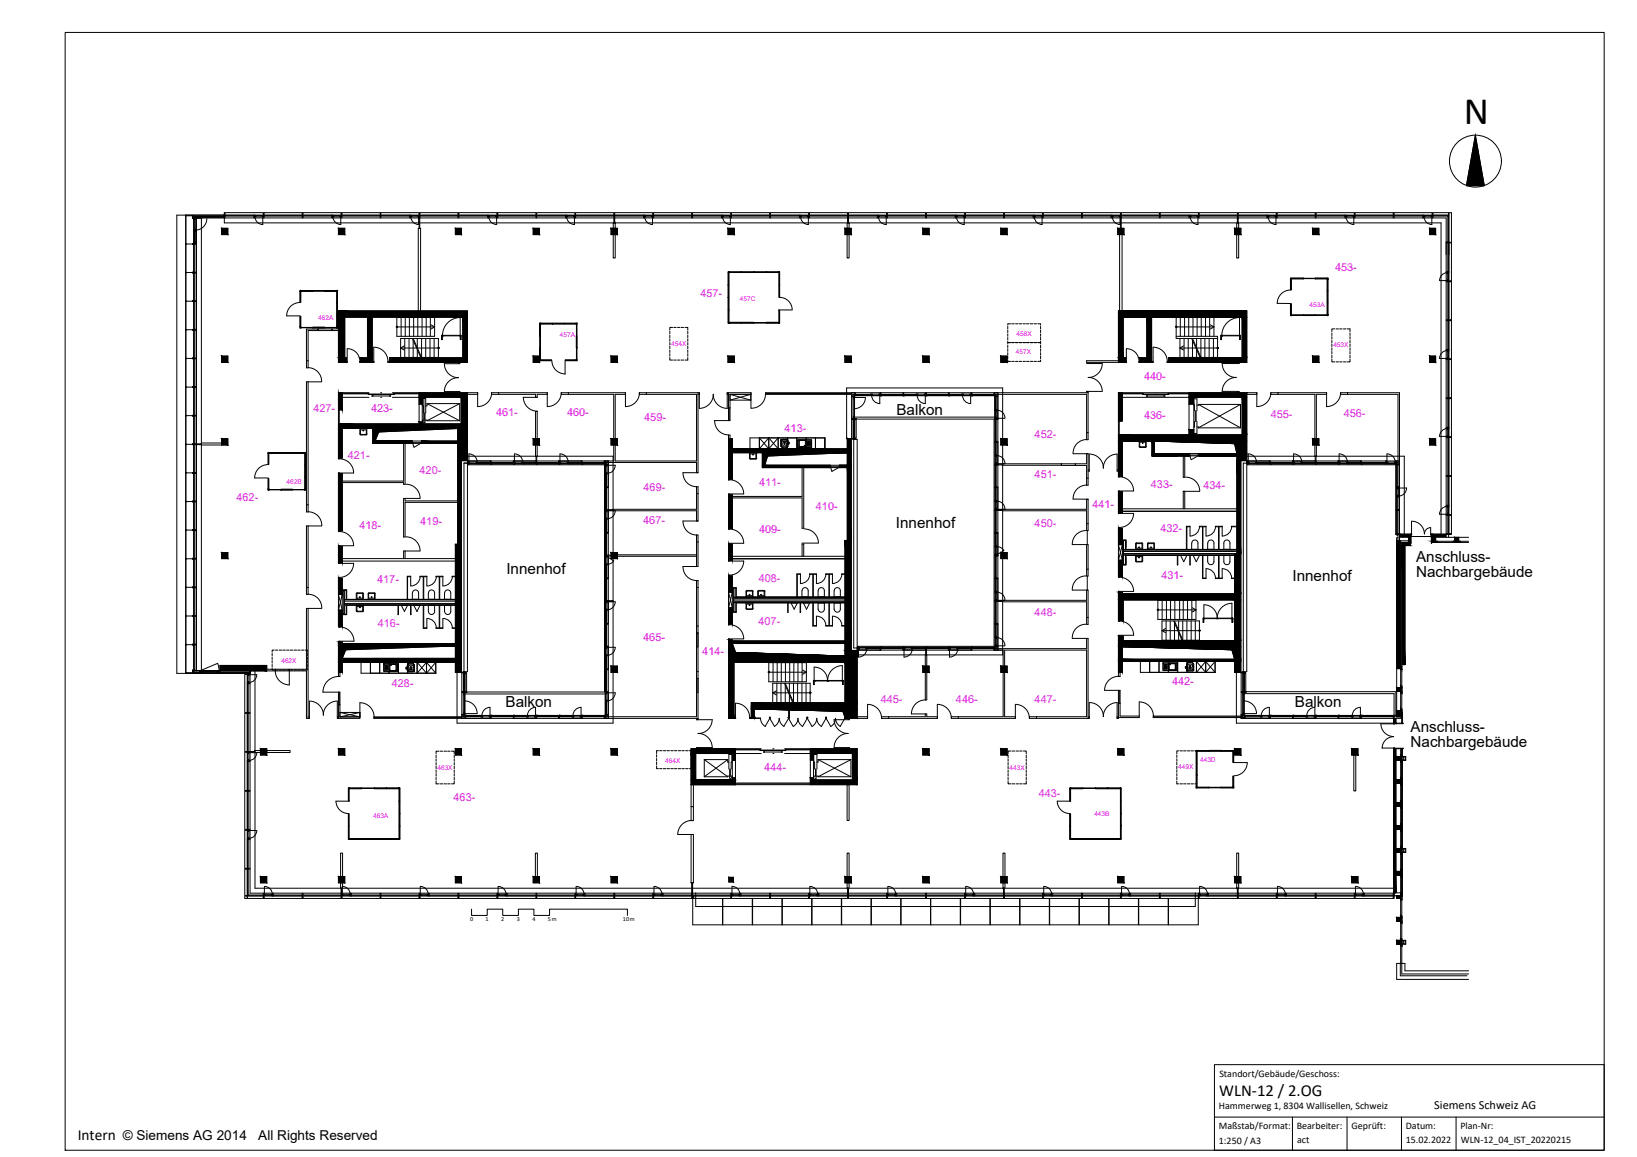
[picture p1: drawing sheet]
<svg xmlns="http://www.w3.org/2000/svg" width="420mm" height="297mm" viewBox="0 0 420 297" stroke-linecap="round" stroke-linejoin="round" font-family="sans-serif">
<defs><g id="words">
<text font-size="10" x="375.7" y="31.7">N</text>
<text font-size="4.3" x="312.9" y="281.5">WLN-12 / 2.OG</text>
<g font-size="3.9">
<text x="230.1" y="106.5">Balkon</text>
<text x="230" y="135.7">Innenhof</text>
<text x="130" y="147.4">Innenhof</text>
<text x="331.7" y="149.1">Innenhof</text>
<text x="363.5" y="144.2">Anschluss-</text>
<text x="363.5" y="148.2">Nachbargebäude</text>
<text x="129.8" y="181.4">Balkon</text>
<text x="332.4" y="181.5">Balkon</text>
<text x="362" y="187.8">Anschluss-</text>
<text x="362" y="191.9">Nachbargebäude</text>
<text x="19.9" y="292.6">Intern</text>
</g>
<g font-size="3.5">
<text x="31.5" y="292.6">© Siemens AG 2014</text>
<text x="66.3" y="292.6">All Rights Reserved</text>
</g>
<text font-size="3.2" x="368.1" y="284.6">Siemens Schweiz AG</text>
<g font-size="2.8" fill="#f0f">
<text x="342.7" y="69.6">453-</text>
<text x="179.8" y="76.2">457-</text>
<text x="293.6" y="97.5">440-</text>
<text x="80.4" y="105.7">427-</text>
<text x="95.2" y="105.9">423-</text>
<text x="127.3" y="106.9">461-</text>
<text x="145.5" y="106.8">460-</text>
<text x="165.4" y="108">459-</text>
<text x="293.6" y="107.7">436-</text>
<text x="326.2" y="107.3">455-</text>
<text x="344.9" y="107.1">456-</text>
<text x="201.4" y="110.8">413-</text>
<text x="265.6" y="112.5">452-</text>
<text x="89.3" y="117.9">421-</text>
<text x="107.7" y="121.7">420-</text>
<text x="194.8" y="124.8">411-</text>
<text x="265.6" y="122.8">451-</text>
<text x="295.4" y="125.4">433-</text>
<text x="308.9" y="125.6">434-</text>
<text x="60.7" y="128.7">462-</text>
<text x="165.2" y="126.1">469-</text>
<text x="209.4" y="131">410-</text>
<text x="280.4" y="130.4">441-</text>
<text x="92.2" y="135.7">418-</text>
<text x="107.9" y="134.9">419-</text>
<text x="165.1" y="134.5">467-</text>
<text x="194.8" y="136.9">409-</text>
<text x="265.6" y="135.3">450-</text>
<text x="297.9" y="136.6">432-</text>
<text x="96.8" y="149.6">417-</text>
<text x="194.7" y="149.5">408-</text>
<text x="298.1" y="148.6">431-</text>
<text x="97" y="160.9">416-</text>
<text x="194.7" y="160.4">407-</text>
<text x="265.6" y="158.1">448-</text>
<text x="165.1" y="164.5">465-</text>
<text x="180.3" y="168.2">414-</text>
<text x="100.6" y="176.3">428-</text>
<text x="300.8" y="175.9">442-</text>
<text x="226.1" y="180.4">445-</text>
<text x="245.4" y="180.4">446-</text>
<text x="265.6" y="180.5">447-</text>
<text x="196.2" y="198.1">444-</text>
<text x="116.4" y="205.6">463-</text>
<text x="266.6" y="204.7">443-</text>
</g>
<g font-size="2.6">
<text x="313" y="276.5">Standort/Gebäude/Geschoss:</text>
<text x="312.8" y="284.7">Hammerweg 1, 8304 Wallisellen, Schweiz</text>
<text x="312.8" y="290">Maßstab/Format:</text>
<text x="312.8" y="293.8">1:250 / A3</text>
<text x="332.8" y="289.9">Bearbeiter:</text>
<text x="332.9" y="293.6">act</text>
<text x="346.9" y="289.9">Geprüft:</text>
<text x="360.8" y="289.8">Datum:</text>
<text x="360.8" y="293.6">15.02.2022</text>
<text x="374.8" y="289.9">Plan-Nr:</text>
<text x="374.9" y="293.6">WLN-12_04_IST_20220215</text>
</g>
<g font-size="1.7" fill="#f0f">
<text x="189.9" y="77.3">457C</text>
<text x="81.7" y="82.2">462A</text>
<text x="336.1" y="78.8">453A</text>
<text x="143.7" y="86.5">457A</text>
<text x="172.3" y="88.8">454X</text>
<text x="260.9" y="86.3">458X</text>
<text x="342.2" y="89.1">453X</text>
<text x="260.7" y="90.9">457X</text>
<text x="73.6" y="124.2">462B</text>
<text x="72.2" y="170.1">462X</text>
<text x="112.3" y="197.6">463X</text>
<text x="170.7" y="195.9">464X</text>
<text x="259.1" y="197.6">443X</text>
<text x="302.4" y="197.5">449X</text>
<text x="308" y="195.5">443D</text>
<text x="95.8" y="210">463A</text>
<text x="280.9" y="209.6">443B</text>
</g>
<g font-size="1.6">
<text x="120.6" y="236.5">0</text>
<text x="124.6" y="236.5">1</text>
<text x="128.7" y="236.5">2</text>
<text x="132.6" y="236.5">3</text>
<text x="136.7" y="236.5">4</text>
<text x="140.6" y="236.5">5m</text>
<text x="159.9" y="236.5">10m</text>
</g>
</g></defs>
<!-- layer: L_Massstab -->
<path d="M121 233.4v1.6h4.1v-1.6h3.9v1.6h4.1v-1.6h3.9v1.6h4.1v-1.6h19.9v1.6" fill="none" stroke="#000" stroke-width=".26"/>
<!-- layer: A_Wand_massiv -->
<g fill="#000" stroke="#000" stroke-width=".26">
<path d="M300 91.8h20v1.2zM318.8 91.8h1.2zM95.7 113.2h10.1v.6zM195.7 119.5h17.4v.5zM196.3 119.5h16.8zM217.5 119.5h1zM295.7 117h6.4zM302.3 116.4h3zM307.7 116.4h9.8zM215.5 120h2zM358.5 138.9h.9v32.7zM177.4 192.2h11.4z"/>
<path d="M188 193.4h.8v1.7zM177.4 200.2h11.4v1.3z"/>
<path d="M56.9 58.6l1.6 1.6v-1.6zM56.9 58.6l1.6 1.6h-1.6z"/>
<path d="M86.9 58.6l1.6 1.6v-1.6zM86.9 58.6l1.6 1.6h-1.6z"/>
<path d="M116.9 58.6l1.5 1.6v-1.6zM116.9 58.6l1.5 1.6h-1.5z"/>
<path d="M136.9 58.6l1.6 1.6v-1.6zM136.9 58.6l1.6 1.6h-1.6z"/>
<path d="M156.8 58.6l1.7 1.6v-1.6zM156.8 58.6l1.7 1.6h-1.7z"/>
<path d="M186.9 58.6l1.6 1.6v-1.6zM186.9 58.6l1.6 1.6h-1.6z"/>
<path d="M216.9 58.6l1.6 1.6v-1.6zM216.9 58.6l1.6 1.6h-1.6z"/>
<path d="M236.9 58.6l1.6 1.6v-1.6zM236.9 58.6l1.6 1.6h-1.6z"/>
<path d="M256.9 58.6l1.6 1.6v-1.6zM256.9 58.6l1.6 1.6h-1.6z"/>
<path d="M286.9 58.6l1.6 1.6v-1.6zM286.9 58.6l1.6 1.6h-1.6z"/>
<path d="M316.9 58.6l1.6 1.6v-1.6zM316.9 58.6l1.6 1.6h-1.6z"/>
<path d="M336.9 58.6l1.6 1.6v-1.6zM336.9 58.6l1.6 1.6h-1.6z"/>
<path d="M366.9 58.6l1.6 1.6v-1.6zM366.9 58.6l1.6 1.6h-1.6z"/>
<path d="M86.9 79.8l33.1 1.6v-1.6zM86.9 79.8l33.1 1.6h-33.1z"/>
<path d="M319.7 79.8h.3zM287.1 79.8h32.9z"/>
<path d="M287.1 79.8l32.9 1.6v-1.6zM287.1 79.8l32.9 1.6h-32.9z"/>
<path d="M56.9 91.4l1.6 1.6v-1.6zM56.9 91.4l1.6 1.6h-1.6z"/>
<path d="M86.9 81.4l1.6 10.4v-10.4zM86.9 81.4l1.6 10.4h-1.6z"/>
<path d="M86.9 91.8l2 1.2v-1.2zM86.9 91.8l2 1.2h-2z"/>
<path d="M94.3 81.4l1.2 10.4v-10.4zM94.3 81.4l1.2 10.4h-1.2z"/>
<path d="M92.5 91.8l3 1.1v-1.1zM92.5 91.8l3 1.1h-3z"/>
<path d="M118.8 81.4l1.2 10.4v-10.4zM118.8 81.4l1.2 10.4h-1.2z"/>
<path d="M100 91.8l20 1.2v-1.2zM100 91.8l20 1.2h-20z"/>
<path d="M136.9 91.4l1.6 1.6v-1.6zM136.9 91.4l1.6 1.6h-1.6z"/>
<path d="M156.8 91.4l1.7 1.6v-1.6zM156.8 91.4l1.7 1.6h-1.7z"/>
<path d="M186.9 91.4l1.6 1.6v-1.6zM186.9 91.4l1.6 1.6h-1.6z"/>
<path d="M216.9 91.4l1.6 1.6v-1.6zM216.9 91.4l1.6 1.6h-1.6z"/>
<path d="M236.9 91.4l1.6 1.6v-1.6zM236.9 91.4l1.6 1.6h-1.6z"/>
<path d="M256.9 91.4l1.6 1.6v-1.6zM256.9 91.4l1.6 1.6h-1.6z"/>
<path d="M287.1 81.4l1.2 10.4v-10.4zM287.1 81.4l1.2 10.4h-1.2z"/>
<path d="M287.1 91.8l1.8 1.2v-1.2zM287.1 91.8l1.8 1.2h-1.8z"/>
<path d="M294.3 81.4h1.3zM294.3 81.4h19.6z"/>
<path d="M294.3 81.4l1.3 10.4v-10.4zM294.3 81.4l1.3 10.4h-1.3z"/>
<path d="M292.6 91.8l3 1.1v-1.1zM292.6 91.8l3 1.1h-3z"/>
<path d="M287.1 81.4h26.8zM287.1 81.4h31.7z"/>
<path d="M318.8 81.4h1.2zM318.8 81.4h1.2z"/>
<path d="M318.8 81.4l1.2 10.4v-10.4zM318.8 81.4l1.2 10.4h-1.2zM300 91.8h20z"/>
<path d="M300 93h20zM300 91.8l20 1.2h-20z"/>
<path d="M336.9 91.4l1.6 1.6v-1.6zM336.9 91.4l1.6 1.6h-1.6z"/>
<path d="M366.9 91.4l1.6 1.6v-1.6zM366.9 91.4l1.6 1.6h-1.6z"/>
<path d="M56.9 112.6l1.6 1.6v-1.6zM56.9 112.6l1.6 1.6h-1.6z"/>
<path d="M86.9 100.8l.9 4.4v-4.4zM86.9 100.8l.9 4.4h-.9z"/>
<path d="M86.9 110l.9 7.6v-7.6zM86.9 110l.9 7.6h-.9z"/>
<path d="M95.7 110l.6 3.2v-3.2zM95.7 110l.6 3.2h-.6z"/>
<path d="M95.7 113.2h10.1zM95.7 113.2h10.1z"/>
<path d="M95.7 113.8h10.1zM95.7 113.2l10.1 .6h-10.1z"/>
<path d="M107.6 102l.8 1.7v-1.7zM107.6 102l.8 1.7h-.8z"/>
<path d="M107.6 108.3l.8 .5v-.5zM107.6 108.3l.8 .5h-.8z"/>
<path d="M117.5 118.3l.9 21.4v-21.4zM117.5 118.3l.9 21.4h-.9z"/>
<path d="M107.6 100.8l12.4 1.2v-1.2zM107.6 100.8l12.4 1.2h-12.4z"/>
<path d="M118.4 102l1.6 6.8v-6.8zM118.4 102l1.6 6.8h-1.6z"/>
<path d="M86.9 108.8l33.1 1.2v-1.2zM86.9 108.8l33.1 1.2h-33.1z"/>
<path d="M117.5 110l2.5 3.2v-3.2zM117.5 110l2.5 3.2h-2.5z"/>
<path d="M108.2 113.2l11.8 .6v-.6zM108.2 113.2l11.8 .6h-11.8z"/>
<path d="M117.5 113.8l2.5 4.5v-4.5zM117.5 113.8l2.5 4.5h-2.5z"/>
<path d="M136.9 112.6l1.6 1.6v-1.6zM136.9 112.6l1.6 1.6h-1.6z"/>
<path d="M156.8 112.6l1.7 1.6v-1.6zM156.8 112.6l1.7 1.6h-1.7z"/>
<path d="M187 112.6l1 2.6v-2.6zM187 112.6l1 2.6h-1z"/>
<path d="M187 116.2l1 6.8v-6.8zM187 116.2l1 6.8h-1z"/>
<path d="M195.7 116.2l.6 3.3v-3.3zM195.7 116.2l.6 3.3h-.6zM195.7 119.5h.6zM195.7 119.5h.6z"/>
<path d="M217.5 112.6l1 2.6v-2.6zM217.5 112.6l1 2.6h-1z"/>
<path d="M187 115.2l31.5 1v-1zM187 115.2l31.5 1h-31.5z"/>
<path d="M217.5 116.2l1 3.3v-3.3zM217.5 116.2l1 3.3h-1zM215.5 119.5h3z"/>
<path d="M215.5 119.5l3 .5v-.5zM215.5 119.5l3 .5h-3z"/>
<path d="M256.9 112.6l1.6 1.6v-1.6zM256.9 112.6l1.6 1.6h-1.6z"/>
<path d="M287.1 108h.9zM287.1 108h1z"/>
<path d="M287.1 100.8l1 7.2v-7.2zM287.1 100.8l1 7.2h-1z"/>
<path d="M287.1 113.2h1zM287.1 113.2h8.6z"/>
<path d="M287.1 113.2l1 9v-9zM287.1 113.2l1 9h-1z"/>
<path d="M295.7 113.2h.6zM295.7 113.2h.6z"/>
<path d="M295.7 116.4h.6zM295.7 116.4h.6z"/>
<path d="M287.1 113.2h9.2zM287.1 113.2h9.2zM287.1 113.2h9.2zM287.1 113.2h30.4z"/>
<path d="M295.7 113.2l.6 3.2v-3.2zM295.7 113.2l.6 3.2h-.6z"/>
<path d="M295.7 117h6.4zM295.7 117h9.6z"/>
<path d="M302.3 116.4h3zM296.3 116.4h9z"/>
<path d="M295.7 116.4l9.6 .6v-.6zM295.7 116.4l9.6 .6h-9.6z"/>
<path d="M305.2 102l1.2 1.7v-1.7zM305.2 102l1.2 1.7h-1.2z"/>
<path d="M305.2 110.3l1.2 1.3v-1.3zM305.2 110.3l1.2 1.3h-1.2z"/>
<path d="M317.5 118.3l1 23.8v-23.8zM317.5 118.3l1 23.8h-1z"/>
<path d="M305.2 100.8l14.8 1.2v-1.2zM305.2 100.8l14.8 1.2h-14.8z"/>
<path d="M318.8 102l1.2 9.6v-9.6zM318.8 102l1.2 9.6h-1.2z"/>
<path d="M287.1 111.6l32.9 1.6v-1.6zM287.1 111.6l32.9 1.6h-32.9z"/>
<path d="M317.5 113.2l2.5 3.2v-3.2zM317.5 113.2l2.5 3.2h-2.5z"/>
<path d="M307.7 116.4l12.3 .6v-.6zM307.7 116.4l12.3 .6h-12.3z"/>
<path d="M307.7 117h12.3zM307.7 117h12.3z"/>
<path d="M317.5 117l2.5 1.3v-1.3zM317.5 117l2.5 1.3h-2.5z"/>
<path d="M336.9 112.6l1.6 1.6v-1.6zM336.9 112.6l1.6 1.6h-1.6z"/>
<path d="M366.9 112.6l1.6 1.6v-1.6zM366.9 112.6l1.6 1.6h-1.6z"/>
<path d="M86.9 121.6l.9 14.7v-14.7zM86.9 121.6l.9 14.7h-.9z"/>
<path d="M116.9 139.7l1.5 25.5v-25.5zM116.9 139.7l1.5 25.5h-1.5z"/>
<path d="M187 127l1 8.7v-8.7zM187 127l1 8.7h-1z"/>
<path d="M187 139.7l1 4.1v-4.1zM187 139.7l1 4.1h-1z"/>
<path d="M195.7 120h17.4zM195.7 119.5l17.4 .5h-17.4z"/>
<path d="M217.5 120l1 18.8v-18.8zM217.5 120l1 18.8h-1z"/>
<path d="M216.9 138.8l1.6 25.8v-25.8zM216.9 138.8l1.6 25.8h-1.6z"/>
<path d="M287.1 135.7l1 4.1v-4.1zM287.1 135.7l1 4.1h-1z"/>
<path d="M287.1 126.3l1 5.3v-5.3zM287.1 126.3l1 5.3h-1z"/>
<path d="M361.6 139l.4 .3v-.3zM361.6 139l.4 .3h-.4z"/>
<path d="M359.8 139.3l2.2 .8v-.8zM359.8 139.3l2.2 .8h-2.2z"/>
<path d="M361.6 138l.4 1v-1zM361.6 138l.4 1h-.4z"/>
<path d="M359.3 137.1l2.7 .6v-.6zM359.3 137.1l2.7 .6h-2.7z"/>
<path d="M367.5 138l1 1v-1zM367.5 138l1 1h-1z"/>
<path d="M367.5 139l1.4 .3v-.3zM367.5 139l1.4 .3h-1.4z"/>
<path d="M367.5 137.1l3.6 .6v-.6zM367.5 137.1l3.6 .6h-3.6z"/>
<path d="M373.4 138l1 1v-1zM373.4 138l1 1h-1z"/>
<path d="M373 139l1.8 .3v-.3zM373 139l1.8 .3h-1.8z"/>
<path d="M56.9 141.8l1.6 1.6v-1.6zM56.9 141.8l1.6 1.6h-1.6z"/>
<path d="M86.9 156.7l.9 4.1v-4.1zM86.9 156.7l.9 4.1h-.9z"/>
<path d="M86.9 148.5l.9 4.1v-4.1zM86.9 148.5l.9 4.1h-.9z"/>
<path d="M86.9 140.3l.9 4.1v-4.1zM86.9 140.3l.9 4.1h-.9z"/>
<path d="M156.8 141.8l1.7 1.6v-1.6zM156.8 141.8l1.7 1.6h-1.7z"/>
<path d="M187 156.1l1 4.1v-4.1zM187 156.1l1 4.1h-1z"/>
<path d="M187 147.9l1 4.1v-4.1zM187 147.9l1 4.1h-1z"/>
<path d="M256.9 141.8l1.6 1.6v-1.6zM256.9 141.8l1.6 1.6h-1.6z"/>
<path d="M287.1 143.8l1 4.2v-4.2zM287.1 143.8l1 4.2h-1z"/>
<path d="M287.1 152l1 .4v-.4zM287.1 152l1 .4h-1z"/>
<path d="M287.1 154l1.2 5.3v-5.3zM287.1 154l1.2 5.3h-1.2z"/>
<path d="M316.9 142.1l1.6 10.3v-10.3zM316.9 142.1l1.6 10.3h-1.6z"/>
<path d="M287.1 152.4l31.4 1.6v-1.6zM287.1 152.4l31.4 1.6h-31.4z"/>
<path d="M316.9 154l1.6 10.5v-10.5zM316.9 154l1.6 10.5h-1.6z"/>
<path d="M359.8 140.1l.8 30.5v-30.5zM359.8 140.1l.8 30.5h-.8z"/>
<path d="M56.5 170.8l12 1.4v-1.4zM56.5 170.8l12 1.4h-12z"/>
<path d="M86.9 164.8l.9 .4v-.4zM86.9 164.8l.9 .4h-.9z"/>
<path d="M86.9 165.8l.9 3.2v-3.2zM86.9 165.8l.9 3.2h-.9z"/>
<path d="M86.9 170l.9 2.6v-2.6zM86.9 170l.9 2.6h-.9z"/>
<path d="M86.9 165.2l31.5 .6v-.6zM86.9 165.2l31.5 .6h-31.5z"/>
<path d="M116.9 165.8l1.5 3.2v-3.2zM116.9 165.8l1.5 3.2h-1.5z"/>
<path d="M86.9 169l31.5 1v-1zM86.9 169l31.5 1h-31.5z"/>
<path d="M116.9 170l1.5 2.6v-2.6zM116.9 170l1.5 2.6h-1.5z"/>
<path d="M156.8 171l1.7 1.6v-1.6zM156.8 171l1.7 1.6h-1.7z"/>
<path d="M187 164.2l1 .4v-.4zM187 164.2l1 .4h-1z"/>
<path d="M187 165.2l1 3.2v-3.2zM187 165.2l1 3.2h-1z"/>
<path d="M187 170l1.4 14.4v-14.4zM187 170l1.4 14.4h-1.4z"/>
<path d="M187 164.6l31.5 .6v-.6zM187 164.6l31.5 .6h-31.5z"/>
<path d="M216.9 165.2l1.6 1.8v-1.8zM216.9 165.2l1.6 1.8h-1.6z"/>
<path d="M216.9 167l3.1 1.4v-1.4zM216.9 167l3.1 1.4h-3.1z"/>
<path d="M187 168.4l33 1.6v-1.6zM187 168.4l33 1.6h-33z"/>
<path d="M216.9 170l3.1 10.4v-10.4zM216.9 170l3.1 10.4h-3.1z"/>
<path d="M236.9 171l1.6 1.6v-1.6zM236.9 171l1.6 1.6h-1.6z"/>
<path d="M256.9 171l1.6 1.6v-1.6zM256.9 171l1.6 1.6h-1.6z"/>
<path d="M287.1 166l1 3.2v-3.2zM287.1 166l1 3.2h-1z"/>
<path d="M287.1 169.8l1 2.8v-2.8zM287.1 169.8l1 2.8h-1z"/>
<path d="M287.1 163.3l1.2 1.2v-1.2zM287.1 163.3l1.2 1.2h-1.2z"/>
<path d="M287.1 164.5l31.4 1.5v-1.5zM287.1 164.5l31.4 1.5h-31.4z"/>
<path d="M316.9 166l1.6 3.2v-3.2zM316.9 166l1.6 3.2h-1.6z"/>
<path d="M287.1 169.2l31.4 .6v-.6zM287.1 169.2l31.4 .6h-31.4z"/>
<path d="M316.9 169.8l1.6 2.8v-2.8zM316.9 169.8l1.6 2.8h-1.6z"/>
<path d="M358.5 171.6h.9zM358.5 138.9l.9 32.7h-.9z"/>
<path d="M358.5 176.5l1 1v-1zM358.5 176.5l1 1h-1z"/>
<path d="M359.5 171.1l.3 .8v-.8zM359.5 171.1l.3 .8h-.3z"/>
<path d="M359.5 176.1l.3 .4v-.4zM359.5 176.1l.3 .4h-.3z"/>
<path d="M359.5 176.5l.3 1v-1zM359.5 176.5l.3 1h-.3z"/>
<path d="M359.5 177.5l.3 .4v-.4zM359.5 177.5l.3 .4h-.3z"/>
<path d="M66.8 192.2l1.7 1.6v-1.6zM66.8 192.2l1.7 1.6h-1.7z"/>
<path d="M86.9 192.2l1.6 1.6v-1.6zM86.9 192.2l1.6 1.6h-1.6z"/>
<path d="M116.9 192.2l1.5 1.6v-1.6zM116.9 192.2l1.5 1.6h-1.5z"/>
<path d="M136.9 192.2l1.6 1.6v-1.6zM136.9 192.2l1.6 1.6h-1.6z"/>
<path d="M156.8 192.2l1.7 1.6v-1.6zM156.8 192.2l1.7 1.6h-1.7z"/>
<path d="M177.4 193.4l1.2 6.8v-6.8zM177.4 193.4l1.2 6.8h-1.2z"/>
<path d="M177.4 192.2l11.4 1.2v-1.2zM177.4 192.2l11.4 1.2h-11.4z"/>
<path d="M178.6 193.4h10.2zM178.6 193.4h10.2z"/>
<path d="M188 195.1h.8zM188 193.4l.8 1.7h-.8z"/>
<path d="M188 199.7l.8 .5v-.5zM188 199.7l.8 .5h-.8z"/>
<path d="M192.8 182l.8 2.3v-2.3zM192.8 182l.8 2.3h-.8z"/>
<path d="M208 193.4l.8 1.7v-1.7zM208 193.4l.8 1.7h-.8z"/>
<path d="M208 199.7l.8 .5v-.5zM208 199.7l.8 .5h-.8z"/>
<path d="M208 192.2l12 1.2v-1.2zM208 192.2l12 1.2h-12z"/>
<path d="M218.8 193.4l1.2 6.8v-6.8zM218.8 193.4l1.2 6.8h-1.2z"/>
<path d="M192.8 180.4l27.2 1.6v-1.6zM192.8 180.4l27.2 1.6h-27.2z"/>
<path d="M216.9 182l3.1 2.4v-2.4zM216.9 182l3.1 2.4h-3.1z"/>
<path d="M236.9 192.2l1.6 1.6v-1.6zM236.9 192.2l1.6 1.6h-1.6z"/>
<path d="M256.9 192.2l1.6 1.6v-1.6zM256.9 192.2l1.6 1.6h-1.6z"/>
<path d="M286.9 192.2l1.6 1.6v-1.6zM286.9 192.2l1.6 1.6h-1.6z"/>
<path d="M316.9 192.2l1.6 1.6v-1.6zM316.9 192.2l1.6 1.6h-1.6z"/>
<path d="M346.9 192.2l1.6 1.6v-1.6zM346.9 192.2l1.6 1.6h-1.6z"/>
<path d="M357.7 192.3l.6 36.9v-36.9zM357.7 192.3l.6 36.9h-.6z"/>
<path d="M357.7 184.5l.6 1.1v-1.1zM357.7 184.5l.6 1.1h-.6z"/>
<path d="M358.5 194.2l1 1v-1zM358.5 194.2l1 1h-1z"/>
<path d="M358.5 182.4l1 1.4v-1.4zM358.5 182.4l1 1.4h-1z"/>
<path d="M358.5 183.8l1 .2v-.2zM358.5 183.8l1 .2h-1z"/>
<path d="M359.5 199.7l.3 .4v-.4zM359.5 199.7l.3 .4h-.3z"/>
<path d="M359.5 193.8l.3 .4v-.4zM359.5 193.8l.3 .4h-.3z"/>
<path d="M359.5 194.2l.3 1v-1zM359.5 194.2l.3 1h-.3z"/>
<path d="M359.5 195.2l.3 .5v-.5zM359.5 195.2l.3 .5h-.3z"/>
<path d="M359.5 182l.3 .4v-.4zM359.5 182l.3 .4h-.3z"/>
<path d="M359.5 182.4l.3 1.4v-1.4zM359.5 182.4l.3 1.4h-.3z"/>
<path d="M188 200.2h.8zM188 200.2h.8z"/>
<path d="M177.4 200.2h10.6zM177.4 200.2h10.6z"/>
<path d="M177.4 201.5h11.4zM177.4 200.2l11.4 1.3h-11.4z"/>
<path d="M208 200.2l12 1.3v-1.3zM208 200.2l12 1.3h-12z"/>
<path d="M358.5 217.8l1 1v-1zM358.5 217.8l1 1h-1z"/>
<path d="M358.5 211.9l1 1v-1zM358.5 211.9l1 1h-1z"/>
<path d="M358.5 206l1 1v-1zM358.5 206l1 1h-1z"/>
<path d="M358.5 200.1l1 1v-1zM358.5 200.1l1 1h-1z"/>
<path d="M359.5 217.4l.3 .4v-.4zM359.5 217.4l.3 .4h-.3z"/>
<path d="M359.5 217.8l.3 1v-1zM359.5 217.8l.3 1h-.3z"/>
<path d="M359.5 218.8l.3 .4v-.4zM359.5 218.8l.3 .4h-.3z"/>
<path d="M359.5 211.5l.3 .4v-.4zM359.5 211.5l.3 .4h-.3z"/>
<path d="M359.5 211.9l.3 1v-1zM359.5 211.9l.3 1h-.3z"/>
<path d="M359.5 212.9l.3 .4v-.4zM359.5 212.9l.3 .4h-.3z"/>
<path d="M359.5 205.6l.3 .4v-.4zM359.5 205.6l.3 .4h-.3z"/>
<path d="M359.5 206l.3 1v-1zM359.5 206l.3 1h-.3z"/>
<path d="M359.5 207l.3 .4v-.4zM359.5 207l.3 .4h-.3z"/>
<path d="M359.5 200.1l.3 1v-1zM359.5 200.1l.3 1h-.3z"/>
<path d="M359.5 201.1l.3 .4v-.4zM359.5 201.1l.3 .4h-.3z"/>
<path d="M66.8 225l1.7 1.6v-1.6zM66.8 225l1.7 1.6h-1.7z"/>
<path d="M86.9 225l1.6 1.6v-1.6zM86.9 225l1.6 1.6h-1.6z"/>
<path d="M116.9 225l1.5 1.6v-1.6zM116.9 225l1.5 1.6h-1.5z"/>
<path d="M136.9 225l1.6 1.6v-1.6zM136.9 225l1.6 1.6h-1.6z"/>
<path d="M156.8 225l1.7 1.6v-1.6zM156.8 225l1.7 1.6h-1.7z"/>
<path d="M187.1 225.2l1.2 1.2v-1.2zM187.1 225.2l1.2 1.2h-1.2z"/>
<path d="M216.9 225l1.6 1.6v-1.6zM216.9 225l1.6 1.6h-1.6z"/>
<path d="M236.9 225l1.6 1.6v-1.6zM236.9 225l1.6 1.6h-1.6z"/>
<path d="M256.9 225l1.6 1.6v-1.6zM256.9 225l1.6 1.6h-1.6z"/>
<path d="M286.9 225l1.6 1.6v-1.6zM286.9 225l1.6 1.6h-1.6z"/>
<path d="M316.9 225l1.6 1.6v-1.6zM316.9 225l1.6 1.6h-1.6z"/>
<path d="M346.9 225l1.6 1.6v-1.6zM346.9 225l1.6 1.6h-1.6z"/>
<path d="M358.5 235.5l1 1v-1zM358.5 235.5l1 1h-1z"/>
<path d="M358.5 230l1 .6v-.6zM358.5 230l1 .6h-1z"/>
<path d="M358.5 223.7l1 1v-1zM358.5 223.7l1 1h-1z"/>
<path d="M359.5 235.1l.3 .4v-.4zM359.5 235.1l.3 .4h-.3z"/>
<path d="M359.5 235.5l.3 1v-1zM359.5 235.5l.3 1h-.3z"/>
<path d="M359.5 236.5l.3 .4v-.4zM359.5 236.5l.3 .4h-.3z"/>
<path d="M359.5 229.2l.3 1.8v-1.8zM359.5 229.2l.3 1.8h-.3z"/>
<path d="M359.5 223.3l.3 .4v-.4zM359.5 223.3l.3 .4h-.3z"/>
<path d="M359.5 223.7l.3 1v-1zM359.5 223.7l.3 1h-.3z"/>
<path d="M359.5 224.7l.3 .4v-.4zM359.5 224.7l.3 .4h-.3z"/>
<path d="M358.5 241.4l1 1v-1zM358.5 241.4l1 1h-1z"/>
<path d="M359.5 241l.3 .4v-.4zM359.5 241l.3 .4h-.3z"/>
<path d="M359.5 241.4l.3 1v-1zM359.5 241.4l.3 1h-.3z"/>
<path d="M359.5 242.4l.3 .4v-.4zM359.5 242.4l.3 .4h-.3z"/>
</g>
<g fill="none" stroke="#000" stroke-width=".26">
<path d="M86.9 79.8h33.1v13.2h-20v-1.2h18.8v-10.4h-23.3v11.5h-3v-1.1h1.8v-10.4h-5.8v10.4h.4v1.2h-2zM287.1 79.8h32.9v13.2h-20v-1.2h18.8v-10.4h-23.2v11.5h-3v-1.1h1.7v-10.4h-6v10.4h.6v1.2h-1.8zM86.9 100.8h.9v4.4h-.9zM86.9 108.8h20.7v-.5h.8v.5h10v-6.8h-10v1.7h-.8v-2.9h12.4v17.5h-1.6v54.3h-1.5v-2.6h-29.1v2.6h-.9v-7.8h.9v.4h29.1v-25.5h.6v-25.9h-9.3v-.6h9.3v-3.2h-21.2v3.2h9.5v.6h-10.1v-3.8h-7.9v7.6h-.9zM187 112.6h1v2.6h29.5v-2.6h1v54.4h1.5v17.4h-3.1v-2.4h-23.3v2.3h-.8v-3.9h24.1v-10.4h-28.5v14.4h-1.4v-20.2h1v.4h28.9v-25.8h.6v-18.8h-2v-.5h2v-3.3h-21.2v3.3h16.8v.5h-17.4v-3.8h-7.7v6.8h-1zM287.1 111.6h18.1v-1.3h1.2v1.3h12.4v-9.6h-12.4v1.7h-1.2v-2.9h14.8v17.5h-1.5v54.3h-1.6v-2.8h-28.8v2.8h-1v-9.3h1.2v1.2h28.6v-10.5h-28.6v5.3h-1.2v-7.3h1v.4h28.8v-10.3h.6v-25.1h-9.8v-.6h9.8v-3.2h-21.2v3.2h9v.6h-9.6v-3.8h-7.6v9h-1zM287.1 100.8h1v7.2h-1zM86.9 121.6h.9v14.7h-.9zM187 127h1v8.7h-1zM187 139.7h1v4.1h-1zM287.1 126.3h1v5.3h-1zM287.1 135.7h1v4.1h-1z"/>
<path d="M288.1 131.2h29.4M288.1 130.6h29.4M359.2 138h2.8v2.1h-1.4v30.5h-.8M359.3 137.1h2.7v.6h-2.7zM361.6 138.8l-3.1 .1v32.7h.9v-32.7M361.6 138v1.3h-1.8v32.6h-.3v-.8M361.6 139h.4M367.5 137.1h3.6v.6h-3.6zM367.5 139h1.4v.3h-1.4v-1.3h1v1M373 139h1.8v.3h-1.8zM373.4 139v-1h1v1M86.9 140.3h.9v4.1h-.9z"/>
<path d="M86.9 148.5h.9v4.1h-.9zM86.9 156.7h.9v4.1h-.9zM87.8 143.4h29.1M87.8 144h29.1M187 147.9h1v4.1h-1zM187 156.1h1v4.1h-1zM188 143.4h28.9M188 142.8h28.9M287.1 143.8h1v4.2h-1zM56.5 170.8h12v1.4h-12zM87.8 165.8h29.1v3.2h-29.1zM188 165.2h28.9v3.2h-28.9z"/>
<path d="M288.1 166h28.8v3.2h-28.8zM359.4 171.1h.4M359.5 176.5h-1v1h1M359.5 176.1h.3v1.8h-.3zM177.4 192.2h11.4v2.9h-.8v-1.7h-9.4v6.8h9.4v-.5h.8v1.8h-11.4zM208 192.2h12v9.3h-12v-1.8h.8v.5h10v-6.8h-10v1.7h-.8zM357.7 192.3h.6v36.9h-.6zM357.7 184.5h.6v1.1h-.6zM359.5 182.4h-1v1.6h1v-2h.3v1.8h-.3M359.5 199.7h.3v1.8h-.3zM359.5 194.2h-1v1h1M359.5 193.8h.3v1.9h-.3z"/>
<path d="M359.5 200.1h-1v1h1M359.5 206h-1v1h1M359.5 211.9h-1v1h1M359.5 217.8h-1v1h1M359.5 205.6h.3v1.8h-.3zM359.5 211.5h.3v1.8h-.3zM359.5 217.4h.3v1.8h-.3zM359.5 223.7h-1v1h1M359.5 230h-1v.6h1M359.5 235.5h-1v1h1M359.5 229.2h.3v1.8h-.3zM359.5 223.3h.3v1.8h-.3z"/>
<path d="M359.5 235.1h.3v1.8h-.3zM359.5 241.4h-1v1h1M359.5 241h.3v1.8h-.3zM376.5 250.5h-17.1v-3.2h-.9v4.1h18.4M376.9 249.2h-16.3v-1.9h-.8v2.7h17.1"/>
</g>
<!-- layer: A_Fenster -->
<g fill="none" stroke="#000" stroke-width=".26">
<path d="M47.7 55.2v7.4h2M47.7 55.3h.1M47.8 55.2v117.7h-2.4v-117.7h326.5M47.8 55.4h1.9v117.3h-1.9M49.4 55.4l.1 .6M49.4 56h.4v.3M49.7 55.9h.7v116.3h-.7M49.8 59.3h.2v3.3h-.2zM49.8 55.9h.1M49.8 58.9l-.1 .3M49.8 59.1l.3 .1M49.8 59h.3"/>
<path d="M49.8 58.8h.3M49.8 56.4h.3M50 55.9v.1h.4M50.1 56l-.3 .2M50.1 56.2h-.3v6.1h.3M50.1 56.2v6.2M50.4 59.2h-.4v.2h.4M53.1 56.1a2.94 2.94 0 0 1-3 3M57.4 55.3v.2M57.5 55.3v.2M57.6 54.8h.1l-.1 .2M57.6 55.5h7.8v.5"/>
<path d="M57.7 55v.5M57.7 55.2v.1M57.7 55.5v.5M65.2 55.2v.1M65.2 55.5v.5M65.2 55.3v.2M65.4 55.2v.1M65.5 55.3l-.1 .3M65.6 55.3h1.8v.4h-1.8zM65.7 55.3v.4M67.2 55.3v.4M67.4 55.3l.1 2.3a2.01 2.01 0 0 1-2.1-2"/>
<path d="M67.4 55.6h.2M67.6 54.8h.2v.2h-.2zM67.6 55.2v.1M67.6 56v-.5h17.7v.5M67.6 55v.2M67.7 55.3v.2M67.8 55.2v.1M67.8 55.5v.5M77.6 54.8h.2v.2h-.2zM77.6 55.2v.8M77.6 55v.2M77.7 55.3v.2"/>
<path d="M77.8 55.2v.1M77.8 55.5v.5M85.2 55.2v.1M85.2 55.5v.5M85.2 55.3v.2M85.3 55.6h.2M85.3 55.2v.1M85.5 55.6a2.01 2.01 0 0 0 2 2v-1.9M85.5 55.3v.3M85.7 55.3v.4M87.2 55.3v.4M87.4 55.3h-1.8v.4l1.9-.1"/>
<path d="M87.4 55.3v.4M87.5 54.8h.3v.2h-.3zM87.5 55.2v.1M87.5 56v-.5h17.9v.5M87.7 55v.2M87.7 55.3v.2M87.8 55.2v.1M87.8 55.5v.5M97.6 54.8l.1 .2zM97.6 55.2v.8M97.7 55v.2M97.7 55.2v.8"/>
<path d="M105.2 55.2v.1M105.2 55.5v.5M105.2 55.3v.2M105.4 55.2v.1M105.5 55.6a2.01 2.01 0 0 0 2 2M105.5 55.3l-.1 .3M105.6 55.3h1.8v.4h-1.8zM105.7 55.3v.4M107.2 55.3v.4M107.4 55.6h.2M107.4 55.3v2.3M107.6 54.8h.2v.2h-.2z"/>
<path d="M107.6 55.2v.1M107.6 56v-.5h17.7v.5M107.7 55v.5M107.8 55.2v.1M107.8 55.5v.5M117.6 54.8h.2v.2h-.2zM117.6 55.2v.1M117.6 55.5v.5M117.6 55v.5M117.7 55.3v.2M117.8 55.2v.1M117.8 55.5v.5"/>
<path d="M125.2 55.2v.1M125.2 55.5v.5M125.2 55.3v.2M125.3 55.6h.2M125.3 55.2v.1M125.5 55.6a2.01 2.01 0 0 0 2 2v-1.9M125.5 55.3v.3M125.7 55.3v.4M127.2 55.3v.4M127.4 55.3v.3M127.6 54.8h.2v.2h-.2zM127.6 55.2v.1"/>
<path d="M127.6 56v-.5h17.8v.5M127.6 55.6l-2 .1v-.4h1.8v.4M127.7 55v.5M127.8 55.2v.1M127.8 55.5v.5M137.6 54.8l.2 .2zM137.6 55.2v.1M137.6 55.5v.5M137.6 55.3v.2M137.7 55v.5M137.8 55.2v.1M137.8 55.5v.5"/>
<path d="M145.2 55.2v.1M145.2 55.5v.5M145.2 55.3v.2M145.4 55.2v.1M145.5 55.3l-.1 .3M145.6 55.3h1.8v.4h-1.8zM145.7 55.3v.4M147.2 55.3v.4M147.4 55.3l.1 2.3a2.01 2.01 0 0 1-2-2M147.4 55.6h.2M147.6 54.8l.1 .2zM147.6 55.2v.1"/>
<path d="M147.6 56v-.5h17.8v.5M147.7 55v.2M147.7 55.3v.2M147.7 55.2v.1M147.7 55.5v.5M157.6 54.8h.2v.2h-.2zM157.6 55.2v.8M157.6 55v.2M157.7 55.3v.2M157.8 55.2v.1M157.8 55.5v.5M165.2 55.2v.1"/>
<path d="M165.2 55.5v.5M165.2 55.3v.2M165.4 55.6h.1M165.4 55.2v.1M165.5 55.6a2.01 2.01 0 0 0 2 2v-1.9M165.5 55.3v.3M165.7 55.3v.4M167.2 55.3v.4M167.4 55.3h-1.8v.4l2-.1M167.4 55.3v.4M167.6 54.8h.2v.2h-.2zM167.6 55.2v.1"/>
<path d="M167.6 56v-.5h17.8v.5M167.7 55v.2M167.7 55.3v.2M167.8 55.2v.1M167.8 55.5v.5M177.5 54.8h.3v.2h-.3zM177.5 55.2v.1M177.5 55.5v.5M177.6 55.3v.2M177.7 55v.2M177.8 55.2v.8M185.2 55.2v.8"/>
<path d="M185.4 55.6l2 .1v-.4h-1.9v.4M185.4 55.2v.1M185.5 55.6a2.01 2.01 0 0 0 2 2M185.5 55.3v.3M185.7 55.3v.4M187.2 55.3v.4M187.5 55.6h.1M187.5 55.3v2.3M187.6 54.8l.1 .2zM187.6 55.2v.1M187.6 56v-.5h17.8v.5M187.7 55v.5"/>
<path d="M187.7 55.2v.1M187.7 55.5v.5M197.6 54.8h.2v.2h-.2zM197.6 55.2v.1M197.6 55.5v.5M197.7 55l-.1 .5M197.7 55.3v.2M197.8 55.2v.1M197.8 55.5v.5M205.2 55.2v.8M205.4 55.6h.1M205.4 55.2v.1"/>
<path d="M205.5 55.6a2.01 2.01 0 0 0 2 2M205.5 55.3v.3M205.6 55.3h1.7v.4h-1.7zM205.7 55.3v.4M207.2 55.3v.4M207.4 55.6h.2M207.4 55.3l.1 2.3M207.6 54.8h.2v.2h-.2zM207.6 55.2v.1M207.6 56v-.5h17.8v.5M207.7 55v.5M207.8 55.2v.1"/>
<path d="M207.8 55.5v.5M217.6 54.8h.2v.2h-.2zM217.6 55.2v.1M217.6 55.5v.5M217.7 55l-.1 .5M217.7 55.3v.2M217.8 55.2v.1M217.8 55.5v.5M225.2 55.2v.1M225.2 55.5v.5M225.2 55.3v.2M225.4 55.6l2 .1v-.4h-1.8v.4"/>
<path d="M225.4 55.2v.1M225.5 55.3a1.99 1.99 0 0 0 2 2.3v-2.3M225.7 55.3v.4M227.2 55.3v.4M227.5 55.6h.1M227.6 54.8l.2 .2zM227.6 55.2v.1M227.6 56v-.5h17.8v.5M227.7 55v.2M227.8 55.2v.8M237.6 54.8h.2v.2h-.2zM237.6 55.2v.8"/>
<path d="M237.7 55v.5M237.8 55.2v.1M237.8 55.5v.5M245.2 55.2v.1M245.2 55.5v.5M245.2 55.3v.2M245.4 55.6h.1M245.4 55.2v.1M245.5 55.6a2.01 2.01 0 0 0 2 2v-1.9M245.5 55.3v.3M245.6 55.3h1.8v.4h-1.8zM245.7 55.3v.4"/>
<path d="M247.2 55.3v.4M247.4 55.3l.2 .3M247.6 54.8h.2v.2h-.2zM247.6 55.2v.1M247.6 56v-.5h17.8v.5M247.7 55v.5M247.8 55.2v.1M247.8 55.5v.5M257.6 54.8h.2v.2h-.2zM257.6 55.2v.1M257.6 55.5v.5M257.6 55.3v.2"/>
<path d="M257.7 55v.2M257.8 55.2v.8M265.2 55.2v.8M265.4 55.6l2 .1v-.4h-1.8v.4M265.4 55.2v.1M265.5 55.6a2.01 2.01 0 0 0 2 2M265.5 55.3v.3M265.7 55.3v.4M267.3 55.3v.4M267.5 55.6h.1M267.5 55.3v2.3M267.6 54.8l.2 .2z"/>
<path d="M267.6 55.2v.1M267.6 56v-.5h17.8v.5M267.7 55v.5M267.8 55.2v.1M267.8 55.5v.5M277.6 54.8h.2v.2h-.2zM277.6 55.2v.1M277.6 55.5v.5M277.7 55l-.1 .5M277.7 55.3v.2M277.8 55.2v.1M277.8 55.5v.5"/>
<path d="M285.2 55.2v.1M285.2 55.5v.5M285.2 55.3v.2M285.4 55.6h.1M285.4 55.2v.1M285.5 55.6a2.01 2.01 0 0 0 2 2M285.5 55.3v.3M285.6 55.3h1.8v.4h-1.8zM285.7 55.3v.4M287.2 55.3v.4M287.4 55.6h.2M287.4 55.3l.1 2.3"/>
<path d="M287.6 54.8h.2v.2h-.2zM287.6 55.2v.1M287.6 56v-.5h17.8v.5M287.7 55v.2M287.7 55.3v.2M287.8 55.2v.1M287.8 55.5v.5M297.6 54.8h.2v.2h-.2zM297.6 55.2v.1M297.6 55.5v.5M297.7 55l-.1 .5M297.7 55.3v.2"/>
<path d="M297.8 55.2v.1M297.8 55.5v.5M305.2 55.2v.1M305.2 55.5v.5M305.2 55.3v.2M305.4 55.6h.1M305.4 55.2v.1M305.5 55.3v.3M305.6 55.3h1.8v.4h-1.8zM305.7 55.3v.4M307.3 55.3v.4M307.5 55.3v2.3a2.01 2.01 0 0 1-2-2"/>
<path d="M307.5 55.6h.1M307.6 54.8l.2 .2zM307.6 55.2v.1M307.6 56v-.5h17.8v.5M307.7 55v.2M307.8 55.2v.8M317.6 54.8h.2v.2h-.2zM317.6 55.2v.1M317.6 55.5v.5M317.6 55.3v.2M317.7 55v.5M317.8 55.2v.1"/>
<path d="M317.8 55.5v.5M325.2 55.2v.1M325.2 55.5v.5M325.2 55.3v.2M325.4 55.6h.1M325.4 55.2v.1M325.5 55.6a2.01 2.01 0 0 0 2 2v-1.9M325.5 55.3v.3M325.6 55.3h1.8v.4h-1.8zM325.7 55.3v.4M327.2 55.3v.4M327.4 55.3l.2 .3"/>
<path d="M327.6 54.8h.2v.2h-.2zM327.6 55.2v.1M327.6 56v-.5h17.8v.5M327.7 55v.2M327.7 55.3v.2M327.8 55.2v.1M327.8 55.5v.5M337.6 54.8h.2v.2h-.2zM337.6 55.2v.1M337.6 55.5v.5M337.7 55.3v.2M337.7 55v.5"/>
<path d="M337.8 55.2v.1M337.8 55.5v.5M345.2 55.2v.8M345.4 55.6h.1M345.4 55.2v.1M345.5 55.6a2.01 2.01 0 0 0 2 2M345.5 55.3v.3M345.6 55.3h1.8v.4h-1.8zM345.7 55.3v.4M347.3 55.3v.4M347.5 55.6h.1M347.5 55.3v2.3"/>
<path d="M347.6 54.8l.2 .2zM347.6 55.2v.1M347.6 56v-.5h17.8v.5M347.7 55v.5M347.8 55.2v.1M347.8 55.5v.5M357.6 54.8h.2v.2h-.2zM357.6 55.2v.1M357.6 55.5v.5M357.7 55l-.1 .5M357.7 55.3v.2M357.8 55.2v.1"/>
<path d="M357.8 55.5v.5M365.2 55.2v.1M365.2 55.5v.5M365.3 55.3v.2M365.4 55.6h.1M365.4 55.2v.1M365.5 55.6a2.01 2.01 0 0 0 2 2M365.5 55.3v.3M365.6 55.3h1.8v.4h-1.8zM365.7 55.3v.4M367.2 55.3v.4M367.5 55.6h.1"/>
<path d="M367.5 55.3v2.3M367.6 54.8h.2v.2h-.2zM367.6 55.2v.1M367.7 55v.2M367.7 55.3v.2M367.8 55.2v.1M367.8 55.5v.5M371.6 55.5v14.4h-.4M371.8 55.5h-4.2v.5M371.8 55.3v6.9h-.2M371.9 55l-.1-.2 .1 82.4M47.7 70h2"/>
<path d="M47.7 70h.1M47.8 62.7v14.6M47.8 77.4v14.6M47.8 77.3h1.9M49.4 62.5l.1 .2zM49.4 69.9l.1 .2zM49.4 77.2l.1 .2zM49.7 70.1h.1M49.7 69.9h.1M49.7 77.2h.1M49.7 77.4h.7M49.7 62.7h.1"/>
<path d="M49.8 77.4v7.2h.2M49.8 62.2l-.1 .3M49.8 62.4l.3 .1M49.8 62.2h.3M50 62.7h-.2v7.2h.2M50 70h-.2v7.3h.2M50 70.1h.4M50 69.9h.4M50 77.2h.4M50 62.7h.4M50.4 62.5h-.4v109.7M371.2 62.3h.4"/>
<path d="M371.2 72.1h.4v17.8h-.4M371.2 72.3h.7M371.2 62.1h.4M371.2 69.8h.4M371.5 70.1h.3v1.8h-.3M371.5 70v2h-2.1M371.5 71.8h.3M371.5 70.3h.3M371.5 70a2.01 2.01 0 0 0-2 2M371.5 69.9l.3 .1M371.6 62.3h.2v7.5h-.2M371.8 62.3h.1"/>
<path d="M371.8 71.8l.1 .3M371.8 72.3v9.9h-.2M371.8 72l-.3 .1M371.8 62.1h.1M371.8 69.8h.1M371.9 69.9l-.1 .3M371.9 62.2l.4 .1-.2-.1M371.9 72.2h.2M372.1 72.1h.2v.2h-.2zM47.7 99.4h2M47.7 84.7h2M47.7 84.7h.1"/>
<path d="M47.7 99.3h.1M47.8 92.1v14.6M47.8 92h1.9M49.4 84.6l.1 .2zM49.4 91.9l.1 .2zM49.4 99.3l.1 .2zM49.7 84.8h.1M49.7 84.6h.1M49.7 99.5h.1M49.7 99.3h.1M49.7 91.9h.7M49.7 92.1h.7"/>
<path d="M49.8 99.4h.2M49.8 92.1v14.6M49.8 99.3h.2M50 84.7h-.2v7.3M50 84.8h.4M50 84.6h.4M50 99.5h.4M50 99.3h.4M371.2 92.1h.4v17.8h-.4M371.2 92.3h.4M371.2 89.7h.4M371.2 82.3h.4"/>
<path d="M371.2 82.1h.4M371.5 90v2M371.5 91.8h.3M371.5 90.3h.3M371.5 90.1a1.83 1.83 0 0 0-2 1.9h2.3M371.5 92v.1M371.6 82.3h.2v7.5h-.2M371.6 92.3h.2v9.9M371.8 90.1v1.8h-.3M371.8 91.8l.1 .3M371.8 92.3h.1M371.8 89.7h.1"/>
<path d="M371.8 90.1h-.3M371.8 82.3h.1M371.8 82.1h.1M371.9 89.9l-.1 .3M371.9 82.2h.2M371.9 92.2h.2M372.1 92.1h.2v.2h-.2zM372.1 82.1h.2v.2h-.2zM47.8 106.8v7.2M47.8 106.7h1.9M49.4 106.6l.1 .2zM49.4 113.9l.1 .3z"/>
<path d="M49.7 114.1h-2l.1 7.3M49.7 114.2h.1M49.7 113.9h.1M49.7 106.6h.7M49.7 106.8h.7M49.8 106.8v7.2h.2M50 114.1h-.2v7.3M50 114.2h.4M50 113.9h.4M120 118.7l.1 .6h35.1v58.3M120 118.3h36.1v66.1h-37.6v-11.8M120 118.3l.1 .7"/>
<path d="M120.1 118.3h.1v.4h-.1zM120.1 119h35.2M120.2 119.2h.1M120.2 118.7h.2M120.4 118.6h2M120.4 118.6v.4h1.9v-.4M120.5 119l-.3 .1M120.6 118.6v.4M122.2 118.6v.4M122.3 119h.1M122.5 118.6a2.1 2.1 0 0 0-2.1-2.1v2.5M122.6 118.7h3.3v.3h-3.3z"/>
<path d="M122.6 118.7h-.2v.4M122.6 118.7h.1M122.6 119v.1M125.9 118.3h.2v.4h-.2zM125.9 119v.1M125.9 119.2h.1M126 119.2h.1M126 118.7h5.8v.3h-5.8zM126.1 119v.1M131.7 118.3h.2v.4h-.2zM131.7 119v.1M131.8 119.2h.1"/>
<path d="M131.9 119.2h.1M131.9 118.7h.1M132 118.6h2.1M132.1 118.6v.4h1.9v-.4M132.2 118.6v.4M133.9 118.6v.4M134.1 119h.1M134.2 118.6a2.1 2.1 0 0 0-2.1-2.1l-.2 2.6M134.3 118.7h3.3v.3h-3.3zM134.3 118.7h-.2v.4M134.3 118.7h.1M134.3 119v.1"/>
<path d="M137.6 118.3h.2v.4h-.2zM137.6 119v.1M137.6 119.2h.1M137.7 119.2h.1M137.7 118.7h5.8v.3h-5.8zM137.8 119v.1M143.4 118.3h.2v.4h-.2zM143.4 119v.1M143.5 119.2h.1M143.6 119.2h.1M143.6 118.7h.1M143.7 118.6h2.1"/>
<path d="M143.8 118.6v.4h1.9v-.4M143.9 118.6v.4M145.6 118.6v.4M145.8 119h.1M145.8 118.6a2.1 2.1 0 0 0-2.1-2.1l-.1 2.6M145.9 118.7h3.4v.3h-3.4zM146 118.7h-.2v.4M146 118.7h.1M146 119v.1M149.2 118.3h.2v.4h-.2zM149.2 119v.1M149.3 119.2h.1"/>
<path d="M149.3 118.7h5.9v.3h-5.9zM149.4 119.2h.1M149.4 119v.1M155.1 118.3h.2v.4h-.2zM155.1 119v.1M155.2 119.2h.1M155.2 118.7v.3l.5 .2M155.3 118.7h.4v.5M155.3 119.3h.1M155.4 119.4l2.5 .1M155.4 119.2v64.4M155.5 119.7h.3"/>
<path d="M155.7 119.2h.4v.2h-.4zM155.7 119.4v.1M155.8 119.6h-.3v1.9h.3M155.8 119.5v2.1M157.9 119.4a2.1 2.1 0 0 1-2.1 2.1M218.6 112.6h.3v.1h-.3zM218.6 107.5h.3v.2h-.3zM218.6 101.7h.3v.1h-.3zM218.9 107.6h.3v5h-.3zM218.9 101.8v5.7M218.9 112.7l.3 .1zM218.9 101.8h.3v5.8h-.3"/>
<path d="M218.9 102.1h.3M218.9 107.2h.3M218.9 106.9h.3M218.9 102.4h.3M219.2 101.7v11M219.2 112.6h.1M219.2 107.7h.1M219.2 107.5h.1M219.2 101.8h.1M219.3 112.6h.4M219.3 107.6h.4M219.4 107.7h.4v4.8h-.4z"/>
<path d="M219.4 100.8h.2v.4h-.2zM219.4 100.8h-.8v11.8M219.4 101.5l-.5 .2M219.5 101.6h.1M219.5 112.6h.2zM219.5 107.6l.2 .1zM219.5 101.2h4.1v.3h-4.1zM219.6 100.8h6.4M219.6 101.5h.1M223.5 101.5h.1M223.7 101.2v.3h-.2M223.7 101.5a2.1 2.1 0 0 0 2.1 2.1v-2.1"/>
<path d="M223.8 101.2v.3M223.9 101.2v.3M225.6 101.2v.3M225.7 101.2v.3M225.8 101.2l.1 .3M225.9 100.8h.2v.4h-.2zM225.9 101.2h-2.4M225.9 101.6h.1M226 101.6h.1M226 101.2h5.8v.3h-5.8zM226.1 100.8h5.6M226.1 101.5h.1"/>
<path d="M231.7 100.8h.2v.4h-.2zM231.7 101.5h.1M231.8 101.6h.1M231.9 101.6h.1M231.9 101.2h3.3v.3h-3.3zM231.9 100.8h5.8M231.9 101.5h.1M235.2 101.5h.1M235.4 101.2v.3h-.2M235.4 101.5a2.1 2.1 0 0 0 2.1 2.1M235.5 101.2v.3M235.6 101.2v.3"/>
<path d="M237.2 101.2v.3M237.4 101.2v.3M237.4 101.5h.2M237.4 101.2l.1 2.4M237.6 100.8h.2v.4h-.2zM237.6 101.2h-2.4M237.6 101.6h.1M237.7 101.6h.1M237.7 101.2h5.8v.3h-5.8zM237.8 101.5h.1M237.8 100.8h5.6M243.4 100.8h.2v.4h-.2z"/>
<path d="M243.4 101.5h.1M243.5 101.6h.1M243.5 101.2h3.4v.3h-3.4zM243.6 100.8h5.8M243.6 101.5h.1M246.8 101.5h.1M246.8 101.5h.3M247.1 101.2v.3M247.3 101.2v.3M248.9 101.2v.3M249 101.2v.3M249.1 101.2l.1 2.4a2.1 2.1 0 0 1-2.1-2.1"/>
<path d="M249.1 101.5h.2M249.3 100.8h.2v.4h-.2zM249.3 101.2h-2.5M249.3 101.6h.1M249.4 101.6h.1M249.4 101.2h5.7v.3h-5.7zM249.5 100.8h5.6M249.5 101.5h.1M255.1 100.8h.2v.4h-.2zM255.1 101.5h.1M255.1 101.6h.1M255.1 107.7v58.2h-35v.3"/>
<path d="M255.2 101.2v.3l.5 .2M255.3 119.3h.1M255.3 119.2h.1M255.3 113.5h.1M255.3 113.4h.1M255.3 107.6h.1M255.3 100.8h.8v66.1h-36.1M255.3 101.5h-35.9v-.3h-.5v.5M255.3 101.2h.4v.5M255.4 119.4h.1M255.4 107.7h.1M255.4 101.8h.1"/>
<path d="M255.4 105.1h.1M255.4 113.3h.1M255.4 113.5h.1M255.4 116.8h.1M255.4 101.8h.3v3.3h-.3zM255.4 113.5h.3v3.3h-.3zM255.4 107.6h.3v5.8h-.3zM255.4 119.3h.3v5.8h-.3zM255.4 118.9v.3M255.4 105.3v.2M255.4 107.2v.3M255.4 117v.2"/>
<path d="M255.4 119.1h2.5M255.4 101.7v64.4M255.4 107.4h2.5M255.5 107.1h.3M255.5 105.5h.3M255.5 118.8h.3M255.5 117.2h.3M255.7 101.7h.4v.1h-.4zM255.7 107.5h.4v.2h-.4zM255.7 113.3h.4v.2h-.4zM255.7 119.2h.4v.2h-.4zM255.7 105.1l.1 .2h-.4"/>
<path d="M255.7 116.8l.1 .2h-.4M255.8 107.4v.1M255.8 119.1v.1M255.8 117.1h-.3v1.9h.3M255.8 105.4h-.3v1.9h.3M257.9 107.4a2.1 2.1 0 0 0-2.1-2.1v2.1M257.9 119a2.1 2.1 0 0 0-2.1-2v2.1M320 118.3h39.2v18.8M320 118.7v.3M320 118.3h.3v.4h-.3zM320 119h38.4M320.2 119.2h.1"/>
<path d="M320.3 118.7h.1M320.5 118.6h1.9v.4h-1.9zM320.6 118.6v.4M322.2 118.6v.4M322.5 119h.1M322.5 118.6a2.1 2.1 0 0 0-2.1-2.1l-.1 2.6M322.6 118.7h3.4v.3h-3.4zM322.7 118.7h-.2v.4M322.7 118.7h.1M322.7 119v.1M325.9 118.3h.2v.4h-.2zM325.9 119v.1"/>
<path d="M326 119.2h.1M326.1 119.2h.1M326.1 118.7h5.7v.3h-5.7zM326.1 119v.1M331.7 118.3h.2v.4h-.2zM331.7 119v.1M331.8 119.2h.1M331.9 119.2h.1M331.9 118.7v.4M332 116.5v2.1M332 116.5a2.1 2.1 0 0 1 2.1 2.1M332.1 118.6h2v.4h-2z"/>
<path d="M332.3 118.6v.4M333.9 118.6v.4M334.1 119h.1M334.3 118.7h3.4v.3h-3.4zM334.3 118.7h-.2v.4M334.3 118.7h.1M334.3 119v.1M337.6 118.3h.2v.4h-.2zM337.6 119v.1M337.7 119.2h.1M337.7 118.7h5.8v.3h-5.8zM337.8 119v.1"/>
<path d="M343.4 118.3h.2v.4h-.2zM343.4 119v.1M343.5 119.2h.1M343.6 119.2h.1M343.6 118.7v.4M343.7 116.5v2.1M343.7 116.5a2.1 2.1 0 0 1 2.1 2.1M343.8 118.6h1.9v.4h-1.9zM344 118.6v.4M345.6 118.6v.4M345.8 119h.1M345.9 118.7h3.4v.3h-3.4z"/>
<path d="M346 118.7h-.2v.4M346 118.7h.1M346 119v.1M349.2 118.3h.3v.4h-.3zM349.2 119v.1M349.3 119.2h.1M349.4 119.2h.1M349.4 118.7h6.3v.3h-6.3zM349.5 119v.1M355.7 118.3h.2v.4h-.2zM355.7 119v.1M355.9 118.7h.1"/>
<path d="M356.1 118.6h1.9v.4h-1.9zM356.2 118.6v.4M357.8 118.6v.4M358.1 118.6a2.1 2.1 0 0 0-2.1-2.1l-.1 2.6M358.2 118.3h.2v.4h-.2zM358.2 118.7v.4M358.2 119.2h.1M358.3 118.7v.3h.2v18.2h-.3v-17.9h-38v-.2M358.4 119.3h.1M358.4 118.7h.4v.5M358.5 119.2h.1M358.5 119.4h.1"/>
<path d="M358.5 119.3h.3v5.8h-.3zM358.5 119.2h.3M358.8 119.2h.4v.2h-.4zM358.8 119.2h.4M371.2 112.1h.4v17.8h-.4M371.2 112.3h.4M371.2 109.7h.4M371.2 102.1h.7M371.2 102.3h.4M371.5 110v2h-2a2.01 2.01 0 0 1 2-2M371.5 110.1h.3v1.8h-.3M371.5 111.8h.3"/>
<path d="M371.5 110.3h.3M371.5 109.9l.3 .2M371.6 102.3h.2v7.5h-.2M371.6 112.3h.2v9.9h-.2M371.8 111.8l.1 .3M371.8 112l-.3 .1M371.8 112.3h.1M371.8 109.7h.1M371.8 102.3h.1M371.9 109.9l-.1 .3M371.9 102.2h.2M371.9 112.2h.2"/>
<path d="M372.1 112.1h.2v.2h-.2zM372.1 102.1h.2v.2h-.2zM47.7 136.1h2M47.7 136.1h.1M47.8 121.4v7.3M47.8 121.4h1.9M49.4 121.3l.1 .2zM49.4 128.6l.1 .2zM49.4 136l.1 .2zM49.7 128.8h-2l.1 14.6M49.7 128.8h.1M49.7 128.6h.1"/>
<path d="M49.7 121.3h.7M49.7 121.5h.1M49.7 136h.7M49.7 136.2h.1M50 128.8h-.2v7.2M50 121.4h-.2v7.3h.2M50 136.1h-.2v7.3h.2M50 128.8h.4M50 128.6h.4M50 121.5h.4M50 136.2h.4M155.3 125.1h.1"/>
<path d="M155.3 125.2h.1M155.3 130.9h.1M155.3 131h.1M155.3 136.8h.1M155.4 121.6h.3v.2M155.4 133.3h.3v.2M155.4 131v2.3M155.4 130.8h.1M155.4 125.2h.1M155.4 125h.1M155.4 136.7h.1M155.4 136.9h.1"/>
<path d="M155.4 133.5h.1M155.4 121.8h.1M155.4 133.4h.3v3.4h-.3zM155.4 136.8h.3v5.8h-.3zM155.4 121.6h.1M155.4 121.7h.3v3.4h-.3zM155.4 125.2h.3v5.7h-.3zM155.5 121.3h.3M155.5 133.2h.3M155.5 131.3h.3M155.5 131.4h.3M155.5 133h.3"/>
<path d="M155.7 136.7h.4v.2h-.4zM155.7 125h.4v.2h-.4zM155.7 130.8h.4v.2h-.4zM155.7 133.5h.1M155.7 121.8h.1M155.7 131v.2M155.8 131.1v2.2M157.9 131.1a2.1 2.1 0 0 1-2.1 2.1M157.9 131.1l-2.5 .1M255.3 136.8h.1M255.3 131h.1M255.3 130.9h.1"/>
<path d="M255.3 125.2h.1M255.3 125.1h.1M255.4 131h.1M255.4 125.2h.1M255.4 125h.1M255.4 128.5h.1M255.4 136.7h.1M255.4 136.9h.1M255.4 125.2h.3v3.3h-.3zM255.4 136.8h.3v3.4h-.3zM255.4 131h.3v5.8h-.3zM255.4 128.6v.2"/>
<path d="M255.4 130.5v.3M255.4 130.7l.4 .1M255.5 130.5h.3M255.5 128.9h.3M255.7 125h.4v.2h-.4zM255.7 130.8h.4v.2h-.4zM255.7 136.7h.4v.2h-.4zM255.7 128.5l.1 .2-.4-.1M255.8 128.8h-.3v1.9h.3M257.9 130.7a2.1 2.1 0 0 0-2.1-2.1v2.2h2.1M358.4 125.1h.1M358.4 125.2h.1"/>
<path d="M358.4 130.9h.1M358.4 131h.1M358.4 137.1h.1M358.5 137h.1M358.5 131h.1M358.5 130.8h.1M358.5 125.2h.1M358.5 125h.1M358.5 127.6h.1M358.5 127.4h.4l-.1 .2M358.5 131h.3v6.1h-.3zM358.5 127.4h.1"/>
<path d="M358.5 127.5h.3v3.4h-.3zM358.6 125.4h.3v1.9h-.3zM358.6 125.5h.3M358.6 127.2h.3M358.8 137h.4v.2h-.4zM358.8 130.8h.4v.2h-.4zM358.8 125h.4v.2h-.4zM358.9 125.2v.1M361 125.3a2.1 2.1 0 0 1-2.1 2.1M361 125.3h-2.5M369.4 132h2.4M371.2 132.2h.4v5h-.4v-81.2h-313.6v-1.4h314.9v82.6h-.9"/>
<path d="M371.2 137h.4M371.2 132.3h.4M371.2 129.7h.4M371.2 122.1h.4M371.2 122.3h.7M371.5 130.1h.3v1.8h-.3M371.5 130v2M371.5 131.8h.3M371.5 130.3h.3M371.5 130a2.01 2.01 0 0 0-2 2M371.5 129.9l.3 .1M371.5 132v.2"/>
<path d="M371.6 132.3h.2v4.8h-.2M371.8 122.3v7.5h-.2M371.8 131.8l.1 .4M371.8 137h.1M371.8 132.3h.1M371.8 129.7h.1M371.8 122.1h.1M371.9 129.9l-.1 .3M371.9 137.1l.4-.1-.2 .1M371.9 122.2h.2M371.9 132.2h.2M372.1 132.2h.2v.1h-.2z"/>
<path d="M372.1 122.1h.2v.2h-.2zM374.4 138h2.5M374.8 139h2.1M374.8 139.3h2.1M47.7 150.8h2M49.4 143.3l.1 .2zM49.4 150.7l.1 .2zM49.4 158l.1 .2zM49.7 143.5h-2l.1 14.6M49.7 158.1l-2 .1v14.7M49.7 143.5h.1M49.7 143.3h.1"/>
<path d="M49.7 158.2h.1M49.7 158.1h.1M49.7 150.7h.1M49.7 150.9h.1M50 158.2h-.2v13.9M50 150.8h-.2v7.3h.2M50 143.5h-.2v7.2h.2M50 143.5h.4M50 143.3h.4M50 158.2h.4M50 158.1h.4M50 150.7h.4"/>
<path d="M50 150.9h.4M155.3 142.6h.1M155.3 148.4h.1M155.3 154.2h.1M155.3 154.3h.1M155.4 142.7v2.2M155.4 154.4v2.2M155.4 148.4h.1M155.4 148.6h.1M155.4 142.5h.1M155.4 154.2h.1M155.4 156.8h.1"/>
<path d="M155.4 145.1h.1M155.4 156.7h.3v3.4h-.3zM155.4 145.1h.3v3.3h-.3zM155.4 148.5h.3v5.8h-.3zM155.4 144.9h.3v.2M155.4 156.6h.3v.2M155.5 156.5h.3M155.5 154.6h.3M155.5 154.8h.3M155.5 156.4h.3M155.5 144.9h.3M155.5 142.9h.3"/>
<path d="M155.5 143.1h.3M155.5 144.7h.3M155.7 148.4h.4v.2h-.4zM155.7 154.2h.4v.2h-.4zM155.7 142.5h.4v.2h-.4zM155.7 156.8h.1M155.7 145.1h.1M155.7 142.7l-.3 .2M155.7 154.4l-.3 .1M155.8 156.6a2.1 2.1 0 0 0 2.1-2.1h-2.1v2.1M157.5 144l-.9 .7-.8 .2M157.5 144l-1.7-1.2v2.1"/>
<path d="M255.3 154.3h.1M255.3 148.5h.1M255.3 142.7h.1M255.3 142.6h.1M255.4 140.3v.2M255.4 152v.2M255.4 140.1h.1M255.4 148.4h.1M255.4 148.6h.1M255.4 151.8h.1M255.4 142.7h.1M255.4 154.4h.1"/>
<path d="M255.4 148.5h.3v3.4h-.3zM255.4 142.6h.3v5.8h-.3zM255.4 154.3h.3v5.8h-.3zM255.4 142.2v.3M255.4 153.9v.3M255.4 142.4l.4 .1M255.4 154.1l.4 .1M255.4 152l.4 .1M255.5 152.1v1.9h.3M255.5 142.2h.3M255.5 140.6h.3M255.5 153.9h.3"/>
<path d="M255.5 152.3h.3M255.7 142.5h.4v.2h-.4zM255.7 148.4h.4v.2h-.4zM255.7 154.2h.4v.2h-.4zM255.7 140.1l.1 .3h-.4M255.7 151.8l.1 .2M255.8 140.4h-.3v1.9h.3M255.8 140.3l1.3 .4 .6 .7-1.9 1zM257.9 154.1a2.1 2.1 0 0 0-2.1-2.1v2.1h2.1M47.7 165.5h2M47.7 172.8h.1M49.4 172.2h.3"/>
<path d="M49.4 165.4l.1 .2zM49.5 172.2l-.1-.2v.7M49.7 172.1h.7M49.7 165.6h.1M49.7 165.4h.1M49.8 165.5h.2M49.8 172.2h.1M50 165.6h.4M50 165.4h.4M51.2 172.2h5.3M51.6 172.9h.1M51.6 172.9h5.3"/>
<path d="M51.7 172.2h4.8v.4h-5.3v-.4h.3v.4M51.7 172.6h4.3M51.8 172.3h4.1M51.8 172.2v.3M51.9 172.6v.3M55.5 172.2h.1M55.7 172.6v.3M55.9 170.3a3.3 3.3 0 0 1 .2 2.3M55.9 170.3l-4.4 1.9 .1 .4M55.9 172.2v.3M56 172.2h.1M56.1 172.2l.1 .4"/>
<path d="M56.9 172.9h.1M63.2 173l-.2 .1 .5-.1M63.5 173.1h.3M63.5 175.3h.3M63.5 172.9v57.5v-.1M63.5 175.5h.1M63.5 172.9h-.7v57.8h295v-1.4h-293.6v-56.4h-.5v.2h.5M63.5 172.6v.4h.2M63.5 173.3h.4v1.8h-.4zM63.5 173.5h.4M63.5 175h.4M63.7 175.5h-.2v7.5h.2"/>
<path d="M63.7 175.5h.5M63.9 173.2h2a2.01 2.01 0 0 1-2 2M64.2 175.3h-.5v17.8h.5M118.5 172.5h.5v.2h-.5zM118.5 177.6h.5v.2h-.5zM118.9 178.1h.3M118.9 178.4h.3M118.9 177.8v5.6M119 172.7h.2v4.9h-.2zM119.2 172.7h.1M119.2 172.6l-.2-.1 .6 .1M119.2 172.5v11.1"/>
<path d="M119.2 177.7v5.8h-.2M119.2 177.8h.1M119.2 177.6h.1M119.4 172.8h.4v4.7h-.4zM119.5 172.6l.1 .1zM119.5 177.6l.1 .1zM119.6 177.7h-.6M119.8 177.7l-.5 .1M155.3 160.1h.1M155.3 160.2h.1M155.3 165.9h.1M155.3 166h.1"/>
<path d="M155.3 171.8h.1M155.3 171.9h.1M155.3 177.6h.1M155.4 166.1v2.2M155.4 177.8v2.2M155.4 177.6h.1M155.4 160h.1M155.4 160.3h.1M155.4 165.9h.1M155.4 171.9h.1M155.4 171.7h.1M155.4 168.5h.1"/>
<path d="M155.4 177.9l2.5-.1a2.1 2.1 0 0 1-2.1 2.1M155.4 168.4h.3v3.4h-.3zM155.4 171.9h.3v5.7h-.3zM155.4 160.2h.3v5.7h-.3zM155.4 168.3h.3v.2M155.4 179.9h.3v.3M155.4 166.2l.4 .1M155.5 179.9h.3M155.5 178h.3M155.5 178.1h.3M155.5 179.7h.3M155.5 168.2h.3"/>
<path d="M155.5 166.4h.3M155.5 168h.3M155.7 171.7h.4v.2h-.4zM155.7 177.6h.4v.2h-.4zM155.7 160h.4v.3h-.4zM155.7 165.9h.4v.2h-.4zM155.7 168.5h.1M155.7 166.1v.1M155.7 177.8v.1M155.8 177.9v2.1M155.8 168.3a2.1 2.1 0 0 0 2.1-2.1h-2.1v2.1M220 166.3v.2"/>
<path d="M220 166.5h.3v.4h-.3zM220.2 166.1h.1M220.3 166.2l2 .1v.3h-1.9v-.3M220.3 166.6h.1M220.3 166.6v2.1M220.6 166.3v.3M222.2 166.3v.3M222.5 166.6a2.1 2.1 0 0 1-2.1 2.1M222.5 166.2l-.1 .4 .2-.1M222.6 166.3h3.3v.2h-3.3zM222.6 166.2v.1M225.9 166.5h.2v.4h-.2z"/>
<path d="M225.9 166.2v.1M225.9 166.1h.1M226 166.1h.1M226 166.3h5.8v.2h-5.8zM226.1 166.2v.1M231.7 166.5h.2v.4h-.2zM231.7 166.2v.1M231.8 166.1h.1M231.9 166.1h.1M231.9 166.2h2.2M231.9 166.6h.2M232 166.6v2.1"/>
<path d="M232.1 166.3v.3h1.9v-.3M232.3 166.3v.3M233.9 166.3v.3M234.1 166.2v.4l.2-.1M234.1 166.6a2.1 2.1 0 0 1-2 2.1M234.3 166.3h3.3v.2h-3.3zM234.3 166.2v.1M237.6 166.5h.2v.4h-.2zM237.6 166.2v.1M237.6 166.1h.1M237.7 166.1h.1M237.7 166.3h5.8v.2h-5.8z"/>
<path d="M237.8 166.2v.1M243.4 166.5h.2v.4h-.2zM243.4 166.2v.1M243.5 166.1h.1M243.6 166.2l.1 2.5M243.6 166.6h.1M243.8 166.3h1.9v.3h-1.9zM244 166.3v.3M245.6 166.3v.3M245.8 166.6a2.1 2.1 0 0 1-2.1 2.1M245.8 166.2v.4l.2-.1M246 166.3h3.3v.2h-3.3z"/>
<path d="M246 166.2v.1M249.3 166.5h.2v.4h-.2zM249.3 166.2v.1M249.3 166.1h.1M249.3 166.3h5.8v.2h-5.8zM249.4 166.1h.1M249.5 166.2v.1M255.1 166.5h.2v.4h-.2zM255.1 166.2v.1M255.1 166.1h.1M255.3 165.9h.1M255.3 160.2h.1"/>
<path d="M255.3 160.1h.1M255.3 166.3l-35.3-.1v.8M255.4 160h.1M255.4 160.3h.1M255.4 163.5h.1M255.4 160.2h.3v3.4h-.3zM255.4 163.7v.2M255.4 165.6v.3M255.4 165.8l.4 .1M255.5 165.6h.3M255.5 163.9h.3M255.7 160h.4v.3h-.4z"/>
<path d="M255.7 165.9h.4v.2h-.4zM255.7 166.1v.4h-.4M255.7 166h-.3l-.2 .5M255.7 163.5l.1 .2h-.4M255.8 163.8h-.3v1.9h.3M257.9 165.8a2.1 2.1 0 0 0-2.1-2.1v2.1h2.1M318.6 172.5h.3v.2h-.3zM318.6 177.6h.3v.2h-.3zM318.6 172.6v11.8h39.1M318.9 172.7h.3v4.9h-.3zM318.9 177.8v5.6M318.9 178.1h.3"/>
<path d="M318.9 178.4h.3M319.2 172.7h.1M319.2 172.6l-.3-.1 .8 .1M319.2 172.5v11.1M319.2 177.7v5.8h-.3M319.2 177.8h.1M319.2 177.6h.1M319.4 172.8h.3v4.7h-.3zM319.5 172.6l.2 .1zM319.5 177.6l.2 .1zM319.7 177.7h-.8M358.5 171.6v12.4"/>
<path d="M359.5 171.6v12.4M359.8 171.6v12.4M63 183l.2 .1zM63 192.9l.2 .2zM63.2 183l.5 .1M63.5 193.1l2.4 .1M63.5 195.3h.3M63.5 192.9h.1M63.5 183h.1M63.5 183.1h.1M63.5 195.5h.1M63.5 183.1v9.9"/>
<path d="M63.5 193.3h.4v1.8h-.4zM63.5 193.4h.4M63.5 195h.4M63.7 195.5h-.2v7.5M63.7 192.9h.5M63.7 193h-.5M63.7 183h.5M63.7 183.1h.5M63.7 195.5h.5M63.8 193.1v.1M64.2 195.3h-.5v17.8h.5M65.9 193.2a2.01 2.01 0 0 1-2 2"/>
<path d="M118.5 183.4h.5v.2h-.5zM118.9 183.1h.3M118.9 182.8h.3M119 183.6v.5h.4M119 183.5l.4 .3v.3M119.2 183.4h.1M119.4 184h.1v.4h-.1zM119.4 183.8h35.9M119.5 183.6h.1M119.5 183.8h4v.2h-4zM119.5 183.7v.1M123.5 183.8h.1"/>
<path d="M123.5 183.8h.2v.3M123.5 184l.4 .1M123.8 183.7v.4h1.9v-.4M123.9 183.7v.4M125.6 183.7v.4M125.6 184.1h.3M125.8 181.6v2.5M125.8 181.6a2.1 2.1 0 0 0-2.1 2.1M125.9 184h.2v.4h-.2zM125.9 183.7l-.1 .1M125.9 183.6h.1M126 183.6h.1"/>
<path d="M126 183.8h5.8v.2h-5.8zM126.1 183.7v.1M131.7 184h.2v.4h-.2zM131.7 183.7v.1M131.8 183.6h.1M131.9 183.6h.1M131.9 183.8h3.3v.2h-3.3zM131.9 183.7v.1M135.2 183.8h.1M135.2 183.8h.2v.3M135.2 184l.4 .1M135.5 183.7v.4h1.9v-.4"/>
<path d="M135.6 183.7v.4M137.2 183.7v.4M137.2 184.1h.4M137.5 181.6v2.5M137.5 181.6a2.1 2.1 0 0 0-2.1 2.1M137.6 184h.2v.4h-.2zM137.6 183.7l-.1 .1M137.6 183.6h.1M137.7 183.6h.1M137.7 183.8h5.8v.2h-5.8zM137.8 183.7v.1M143.4 184h.2v.4h-.2z"/>
<path d="M143.4 183.7v.1M143.5 183.6h.1M143.6 183.6h.1M143.6 183.8h3.3v.2h-3.3zM143.6 183.7v.1M146.9 183.8h.1M146.9 183.8h.2v.3M146.9 184l.3 .1M147.2 183.7v.4h1.9v-.4M147.3 183.7v.4M148.9 183.7v.4M148.9 184.1h.3"/>
<path d="M149.1 181.6v2.5M149.2 181.6a2.1 2.1 0 0 0-2.1 2.1M149.2 184h.2v.4h-.2zM149.2 183.7l-.1 .1M149.3 183.6h.1M149.4 183.6h.1M149.4 183.8h5.8v.2h-5.8zM149.4 183.7v.1M155.1 184h.2v.4h-.2zM155.1 183.7v.1M155.2 183.6h.1M155.4 183.4h.1"/>
<path d="M155.4 180.2h.1M155.4 180.1h.3v3.4h-.3zM155.7 183.4h.4v.2h-.4zM155.7 183.6v.5h-.4M155.7 183.5l-.5 .3v.3M155.7 180.2h.1M318.6 183.4h.3v.2h-.3zM318.9 183.1h.3M318.9 183.6v.5h.5M318.9 183.5l.5 .3v.3M318.9 182.8h.3M319.2 183.4h.1"/>
<path d="M319.4 184.1h.2v.3h-.2zM319.5 183.6h.1M319.5 183.8h4.1v.3h-4.1zM319.6 183.7v.1M323.5 183.8h.1M323.5 183.8h.2v.3M323.5 184.1h.4M323.8 183.7v.4h1.9v-.4M323.9 183.7v.4M325.5 183.7v.4M325.6 184.1h.3M325.8 181.6v2.5"/>
<path d="M325.8 181.6a2.1 2.1 0 0 0-2.1 2.1M325.9 184h.2v.4h-.2zM325.9 183.7l-.1 .1M326 183.6h.1M326.1 183.6h.1M326.1 183.8h5.7v.2h-5.7zM326.1 183.7v.1M331.7 184h.2v.4h-.2zM331.7 183.7v.1M331.8 183.6h.1M331.9 183.6h.1M331.9 183.8h3.3v.2h-3.3z"/>
<path d="M331.9 183.7v.1M335.2 183.8h.1M335.2 183.8h.2v.3M335.2 184l.4 .1M335.5 183.7v.4h1.9v-.4M335.6 183.7v.4M337.2 183.7v.4M337.3 184.1h.3M337.5 181.6v2.1M337.5 181.6a2.1 2.1 0 0 0-2.1 2.1M337.6 184h.2v.4h-.2zM337.6 183.7l-.2 .4"/>
<path d="M337.7 183.6h.1M337.7 183.8h5.8v.2h-5.8zM337.8 183.7v.1M343.4 184h.2v.4h-.2zM343.4 183.7v.1M343.5 183.6h.1M343.6 183.6h.1M343.6 183.8h3.3v.2h-3.3zM343.6 183.7v.1M346.9 183.8h.1M346.9 183.8h.2v.3M346.9 183.7l-27.5 .1"/>
<path d="M346.9 184l.4 .1M347.2 183.7v.4h1.9v-.4M347.3 183.7v.4M348.9 183.7v.4M349 184.1h.2M349.2 181.6a2.1 2.1 0 0 0-2.1 2.1h2.1v-2.1M349.2 184h.3v.4h-.3zM349.3 183.6h.1M349.4 183.6h.1M349.4 183.8h8.2v.2h-8.2zM349.5 183.7v.1M357.6 184h.2v.4h-.2z"/>
<path d="M357.6 183.7v.1M357.6 183.6h.1M357.8 183.8l-8.6-.1-.1 .4M63 212.9h.2v.2h-.2zM63 202.9h.2v.2h-.2zM63.2 203h.3M63.5 213.1h.3M63.5 215.3h.3M63.5 212.9h.1M63.5 202.9h.7M63.5 203.1h.1M63.5 215.5h.1"/>
<path d="M63.5 213.3h.4v1.8h-.4zM63.5 213.5h.4M63.5 215h.4M63.7 203.1h-.2v9.9M63.7 215.5h-.2v7.5h.2M63.7 212.9h.5M63.7 213h-.5M63.7 203.1h.5M63.7 215.5h.5M63.9 213.2h2a2.01 2.01 0 0 1-2 2M64.2 215.3h-.5v14.5M63 222.9h.2v.2h-.2z"/>
<path d="M63.2 230l-.2-.1 294.8 .1M63.2 223h.3M63.5 222.9h.1M63.5 223.1h.7M63.5 223.1v6.9h4.1M63.7 222.9h.5M67.6 230.3h.2v.1h-.2zM67.6 229.3v.5M67.6 230h.1M67.6 229.8v.5M67.8 229.3v.5h-4.3M67.8 229.6h.1"/>
<path d="M67.9 229.6h1.9v.3h-1.9zM68.1 229.6v.3M69.6 229.6v.3M69.9 229.6a2.01 2.01 0 0 0-2-2l-.1 2.4M70 229.3v.5h17.8v-.5M70 229.6v.4M70.1 230h7.5M70.1 229.3v.7M77.6 230.3h.2v.1h-.2zM77.6 229.3v.7M77.6 230v.3M77.7 229.8v.2h9.9"/>
<path d="M77.8 229.3v.5M77.8 230h.1M87.5 230.3h.3v.1h-.3zM87.5 229.3v.5M87.5 230h.1M87.6 229.8l.1 .5M87.8 229.6v.4M88 229.6h1.7v.3h-1.7zM88.1 229.6v.3M89.6 229.6v.3M89.9 229.6a2.01 2.01 0 0 0-2-2l-.1 2M90 229.3v.5h17.8v-.5"/>
<path d="M90 229.6v.4M90.1 229.8v.2h7.5M90.2 229.3v.5M90.2 230h.1M97.6 230.3l.1 .1zM97.6 229.3v.7M97.7 230v.3M97.7 229.3v.7M107.6 230.3h.2v.1h-.2zM107.6 229.3v.5M107.6 230h.1M107.6 229.8v.2h-9.9"/>
<path d="M107.7 230v.3M107.8 229.6h.1M107.9 229.6h1.9v.3h-1.9zM108.1 229.6v.3M109.6 229.6v.3M109.9 229.6a2.01 2.01 0 0 0-2-2l-.1 2.4M110 229.3v.5h17.8v-.5M110 229.6v.4M110.1 229.8v.2h7.5M110.2 229.3v.5M110.2 230h.1M117.6 230.3h.2v.1h-.2z"/>
<path d="M117.6 229.3v.5M117.6 230h.1M117.6 229.8v.5M117.7 229.8v.2h9.9v-.2M117.8 229.3v.5M117.8 230h.1M127.6 230.3h.2v.1h-.2zM127.6 229.3v.5M127.6 230h.1M127.7 230v.3M127.8 229.6v.4M127.8 227.6v2"/>
<path d="M127.9 227.6a2.01 2.01 0 0 1 2 2M128 229.6h1.8v.3h-1.8zM128.1 229.6v.3M129.6 229.6v.3M130 229.3v.5h17.7v-.5M130 229.6v.4M130.1 229.8v.2h7.5v-.2M130.2 229.3v.5M130.2 230h.1M137.6 230.3l.2 .1zM137.6 229.3v.5M137.6 230h.1"/>
<path d="M137.7 229.8v.5M137.7 230h9.9M137.8 229.3v.5M137.8 230h.1M147.6 230.3l.1 .1zM147.6 229.3v.5M147.6 230h.1M147.6 229.8l.1 .5M147.7 229.6h.2M148 229.6h1.8v.3h-1.8zM148.1 229.6v.3M149.6 229.6v.3"/>
<path d="M149.9 229.6a2.01 2.01 0 0 0-2-2l-.2 2.4M149.9 229.3v.5h17.9v-.5M149.9 229.6v.4M150.1 229.8v.2h7.5M150.2 229.3v.5M150.2 230h.1M157.6 230.3h.2v.1h-.2zM157.6 229.3v.7M157.6 230v.3M157.7 229.8v.2h9.9M157.8 229.3v.5M157.8 230h.1"/>
<path d="M167.6 230.3h.2v.1h-.2zM167.6 229.3v.5M167.6 230h.1M167.6 229.8l.1 .5M167.8 229.6v.4M168 229.6h1.8v.3h-1.8zM168.1 229.6v.3M169.6 229.6v.3M169.9 229.6a2.01 2.01 0 0 0-2-2v2M170 229.3v.5h17.7v-.5M170 229.6v.4M170.1 229.8v.2h7.5v-.2"/>
<path d="M170.2 229.3v.5M170.2 230h.1M177.5 230.3h.3v.1h-.3zM177.5 229.3v.5M177.5 230h.1M177.7 230v.3M177.8 229.3v.7M177.8 230.1h.3v.4h-.3zM187.6 230.3l.1 .1zM187.6 229.3v.5M187.6 230h.1M187.6 229.8v.2h-9.9"/>
<path d="M187.7 230v.3M187.7 230h2.2M187.7 229.6h.2M187.9 229.6h2M188 229.6v.3M188.1 229.6v.3M189.6 229.6v.3M189.8 229.6v.3M189.9 229.6a2.01 2.01 0 0 0-2-2v2.4M189.9 229.3v.5h17.9v-.5M189.9 229.6v.4M190.1 229.8v.2h7.5"/>
<path d="M190.2 229.3v.5M190.2 230h.1M197.6 230.3h.2v.1h-.2zM197.6 229.3v.5M197.6 230h.1M197.6 229.8l.1 .5M197.7 229.8v.2h9.9v-.2M197.8 229.3v.5M197.8 230h.1M207.6 230.3h.2v.1h-.2zM207.6 229.3v.5M207.6 230h.1"/>
<path d="M207.7 230v.3M207.8 230h2.2M207.8 229.6l.1 .4M207.9 227.6a2.01 2.01 0 0 1 2 2h-2v-2M208 229.6v.3M208.1 229.6v.3M209.6 229.6v.3M209.8 229.6v.3M210 229.3v.5h17.8v-.5M210 229.6l-.2 .4M210.1 229.8v.2h7.5M210.2 229.3v.5"/>
<path d="M210.2 230h.1M217.6 230.3h.2v.1h-.2zM217.6 229.3v.5M217.6 230h.1M217.6 229.8l.1 .5M217.7 229.8v.2h9.9M217.8 229.3v.5M217.8 230h.1M227.6 230.3l.2 .1zM227.6 229.3v.7M227.7 230v.3M227.8 230h2.2"/>
<path d="M227.8 229.6h.1M227.9 229.6h2M227.9 227.6v2.4M227.9 227.6a2.01 2.01 0 0 1 2 2M228 229.6v.3M228.1 229.6v.3M229.6 229.6v.3M229.8 229.6v.3M230 229.3v.5h17.8v-.5M230 229.6l-.1 .4M230.1 229.8v.2h7.5M230.2 229.3v.5"/>
<path d="M230.2 230h.1M237.6 230.3h.2v.1h-.2zM237.6 229.3v.7M237.7 229.8v.5M237.7 230h9.9M237.8 229.3v.5M237.8 230h.1M247.6 230.3h.2v.1h-.2zM247.6 229.3v.5M247.6 230h.1M247.6 229.8l.1 .5M247.8 230h2.2"/>
<path d="M247.8 229.6h.1M247.9 229.6h2a2.01 2.01 0 0 0-2-2v2.4M248 229.6v.3M248.1 229.6v.3M249.6 229.6v.3M249.8 229.6v.3M250 229.3v.5h17.8v-.5M250 229.6l-.1 .4M250.1 229.8v.2h7.5v-.2M250.2 229.3v.5M250.2 230h.1M257.6 230.3h.2v.1h-.2z"/>
<path d="M257.6 229.3v.5M257.6 230h.1M257.7 230v.3M257.8 229.3v.7M267.6 230.3l.2 .1zM267.6 229.3v.5M267.6 230h.1M267.6 229.8v.2h-9.9M267.7 230v.3M267.8 230h2.2M267.8 229.6h.1M267.9 229.6h2"/>
<path d="M268 229.6v.3M268.1 229.6v.3M269.6 229.6v.3M269.8 229.6v.3M269.9 229.6a2.01 2.01 0 0 0-2-2v2.4M270 229.3v.5h17.8v-.5M270 229.6l-.1 .4M270.1 229.8v.2h7.5M270.2 229.3v.5M270.2 230h.1M277.6 230.3h.2v.1h-.2zM277.6 229.3v.5"/>
<path d="M277.6 230h.1M277.6 229.8l.1 .5M277.7 229.8v.2h10M277.8 229.3v.5M277.8 230h.1M287.6 230.3h.2v.1h-.2zM287.6 229.3v.5M287.6 230h.1M287.7 229.8v.5M287.8 230h2.2M287.8 229.6l.1 .4M287.9 227.6v2h2"/>
<path d="M287.9 227.6a2.01 2.01 0 0 1 2 2M288 229.6v.3M288.1 229.6v.3M289.6 229.6v.3M289.8 229.6v.3M290 229.3v.5h17.8v-.5M290 229.6l-.1 .4M290.1 229.8v.2h7.5M290.2 229.3v.5M290.2 230h.1M297.6 230.3h.2v.1h-.2zM297.6 229.3v.5"/>
<path d="M297.6 230h.1M297.6 229.8l.1 .5M297.7 229.8v.2h9.9M297.8 229.3v.5M297.8 230h.1M307.6 230.3l.2 .1zM307.6 229.3v.7M307.7 230v.3M307.8 230h2.2M307.8 229.6h.1M307.9 229.6h2M307.9 227.6v2.4"/>
<path d="M307.9 227.6a2.01 2.01 0 0 1 2 2M308 229.6v.3M308.1 229.6v.3M309.6 229.6v.3M309.8 229.6v.3M310 229.3v.5h17.8v-.5M310 229.6l-.2 .4M310.1 229.8v.2h7.5v-.2M310.2 229.3v.5M310.2 230h.1M317.6 230.3h.2v.1h-.2zM317.6 229.3v.5"/>
<path d="M317.6 230h.1M317.7 229.8v.5M317.7 230h10M317.8 229.3v.5M317.8 230h.1M327.6 230.3h.2v.1h-.2zM327.6 229.3v.5M327.6 230h.1M327.7 229.8v.5M327.8 230h2.2M327.8 229.6h.1M327.9 229.6h2a2.01 2.01 0 0 0-2-2v2.4"/>
<path d="M328 229.6v.3M328.1 229.6v.3M329.6 229.6v.3M329.8 229.6v.3M330 229.3v.5h17.8v-.5M330 229.6l-.1 .4M330.1 229.8v.2h7.6v-.2M330.2 229.3v.5M330.2 230h.1M337.6 230.3h.2v.1h-.2zM337.6 229.3v.5M337.6 230h.1"/>
<path d="M337.7 229.8v.5M337.8 229.3v.5M337.8 230h.1M347.6 230.3l.2 .1zM347.6 229.3v.5M347.6 230h.1M347.6 229.8v.2h-9.9M347.7 230v.3M347.8 230h2.2M347.8 229.6h.1M347.9 229.6h2a2.01 2.01 0 0 0-2-2v2.4M348 229.6v.3"/>
<path d="M348.1 229.6v.3M349.6 229.6v.3M349.8 229.6v.3M350 229.3v.5h7.8M350 229.6l-.2 .4M350.1 230h7.7M350.2 229.3v.7M357.6 229.3v.5M357.6 230h.1M357.6 229.8v.6l.1-.1M357.7 229.8v.2"/>
</g>
<!-- layer: A_Fassadenverkleidung -->
<g fill="none" stroke="#000" stroke-width=".26">
<path d="M49.7 55.5h7.9M49.7 55.6h7.9M50.4 55.9h7.2M50.4 56h7.2M119.1 118.9h.9v53.6h-.9zM219.1 112.8h.9v53.6h-.9zM320 118.3v54.2h-.9v-53.6h.9M358.8 137.2h-.3l.3 .3v1.3M359.2 137.2v1.6h-.7v-.7h.3M368.5 138h4.9M368.9 139.3h4.1M368.9 139h4.1"/>
<path d="M371.1 137.2v.8M371.8 137.2v.8M47.7 172.9h3.9M49.7 172.6h1.5M49.8 172.2v.4M50.4 172.2h1.1M51.6 172.9h.1M56.5 172.6h7.6M56.9 172.9h.1M56.9 172.9h6.6M64.1 172.2v.4M64.1 172.2l.1 .7 .1-.7"/>
<path d="M357.7 184v-.2l.3 .2h1.8M357.8 184.4h2M359.5 192.2v55.1M359.8 194.3h.9v.8h-.9M359.8 185.7l.1-2.7v2.7M359.8 192.2v55.1h-.4M359.8 194.2h1v1h-1M359.9 192.2v2M359.9 195.2v22.6M359.9 192.3h.1M359.9 185.6h.1M360.3 194.3v.8"/>
<path d="M359.8 218h.9v.7h-.9M359.8 217.8h1v1h-1M359.9 218.8l-.1 11.3M360.3 218v.7M359.5 229.2h-1.7v.8h1.7M359.8 241.5h.9v.8h-.9M359.8 241.4h1v1h-1M360.3 241.5v.8"/>
</g>
<!-- layer: A_Wand_Glas -->
<g fill="none" stroke="#000" stroke-width=".26">
<path d="M80.3 74.6l3.1 .1zM193.5 69.8l3.2 .1zM334.5 71.4l3.1 .1zM77.2 84.1h3.1zM78.7 92.6v1.8h.4v-1.8M83.3 84.1h3.1zM138.6 86.2l.1 3.2zM148 89.3l.1 3.1zM148 83.2l.1 3.1zM193.5 82.8l3.2 .1zM331.5 80.8l3.1 .2zM337.5 80.8l3.2 .2z"/>
<path d="M72.1 116.2l3.1 .2zM86.9 105.2v3.6M87.1 105.2v3.6M87.8 101h6.8l-6.8 .1M107.6 101h-6.5l6.5 .1M128 100.8h-1.8v.4h1.8M145.9 100.8h-1.8v.4h1.8M165.9 100.8h-1.8v.4h1.8M187 104.7v3.3h.4v-3.3M187.2 104.7v3.3M196.5 101h22.1M219.4 100.8h-22.9v.4h22.9"/>
<path d="M278.9 111.1v1.8h.4v-1.8M287.1 108v3.6M287.3 108v3.6M288.1 101h5.3l-5.3 .1M305.2 101h-5.4l5.4 .1M328 100.8h-1.8v.4h1.8M345.9 100.8h-1.8v.4h1.8M69 125.7l3.1 .1zM75.1 125.7l3.1 .1zM78.7 129.6v1.8h.4v-1.8M178.8 126.7v-1.7h.4v1.7M178.8 139.1v-1.7h.4v1.7"/>
<path d="M278.9 122.8v1.8h.4v-1.8M278.9 134.4v1.8h.4v-1.8M78.7 150.8v1.8h.4v-1.8M178.8 149v1.8M179.2 149v1.8M278.9 146.1v1.8h.4v-1.8M278.9 158.5v1.8h.4v-1.8M87.1 177.7v3.3M178.8 160.7v1.8M178.8 172.4v1.8M179.2 160.7v1.8M179.2 172.4v1.8"/>
<path d="M287.3 177.2v3.3M86.9 181v-3.3h.3v3.3M96 184.2h22.5M119.4 184l-23.4 .1v.3h23.4M188.8 192.4h6.4l-6.4 .1M208 192.4h-6.4l6.4 .1M228.1 184h-1.8v.4h1.8M246 184h-1.8v.4h1.8M266 184h-1.8v.4h1.8M287.1 180.5v-3.3h.4v3.3M296 184.1h22.6M307.3 192.7l3 .2z"/>
<path d="M313.3 192.7l3.1 .2zM318.9 183.8h-22.9v.4h23.4M92.8 215.3l3.3 .2zM92.8 202.3l3.3 .1zM188.8 201h19.2M188.8 201.5h19.2M188.8 201.2h19.2M277.9 215.3l3.3 .2zM277.9 202.3l3.3 .1zM310.3 202.1l3.1 .2z"/>
</g>
<!-- layer: A_Tueren -->
<g fill="none" stroke="#000" stroke-width=".26">
<path d="M79.1 94.4a3.5 3.5 0 0 1 3.4 3.6M79.1 98h3.4M88.9 92.8l.2 .2h-.2zM92.4 92.8a3.2 3.2 0 0 0-3.3-3.3v3.3M92.4 92.8l.1 .2M92.5 93h3.1M95.9 92.8h-.3v.2M99.6 92.8a3.6 3.6 0 0 0-3.7-3.7l.1 3.9h-3.7l.1-.2M99.6 92.9h.1M99.6 92.8h.3v.2h-.3zM113.3 87.2h.2M113.5 86.3h.1"/>
<path d="M113.5 86.2h4.7M113.6 86.1a4.6 4.6 0 0 1 4.5-4.6l.1 5.7h.1v-1.1h-5v1.1h.2v-1.1M113.6 86.2h.1M117.6 93v.4M118 93v.4h-4a3.6 3.6 0 0 0 3.7 3.6 3.5 3.5 0 0 0-3.7 3.5M118.1 86.2h.1M118.2 86.3h.1M118.3 86.1l-.1 1.1M278.9 93.3h4M279.3 96.9a3.6 3.6 0 0 1 3.6 3.6M282.9 93.3a3.6 3.6 0 0 1-3.6 3.6M289.1 89.6v3.4h-.1l.1-.2"/>
<path d="M289.1 89.5a3.2 3.2 0 0 1 3.3 3.3M292.3 92.9h.1M292.4 92.8l.1 .2M292.5 93h3.1M295.9 92.9h.1M295.9 92.8h-.3v.2M296 89.1v3.9h-3.7l.1-.2M296 89.1a3.6 3.6 0 0 1 3.6 3.7M299.6 92.8h.3v.2h-.3zM313.4 87.2h.1M313.5 86.3h.1M313.5 86.2h4.7"/>
<path d="M313.5 86.1v1.1h-.1v-1.1h4.9v1.1l-.1-1.1M313.6 86.1v.1M313.6 86.1a4.6 4.6 0 0 1 4.5-4.6l.1 4.8M313.6 86.2h.1M313.7 93.3a3.6 3.6 0 0 0 3.6 3.6M317.3 96.9a3.6 3.6 0 0 0-3.6 3.6M317.7 93v.3M318.1 93v.3h-4.5M318.1 86.2h.1M318.2 87.2h.1M86.9 117.6l.2 .2h-.2zM87.1 117.8a3.6 3.6 0 0 1 3.7 3.6"/>
<path d="M94.5 101.2l6.7 .1zM95.5 101.7h4.8M95.5 101.7h.3M95.8 101.6l-.3 .1M97.9 101.2v.1M100 101.6l.3 .1M100.3 101.7h-.3M105.8 113.7h2.4M105.8 113.8h2.4M106 113.7v.1M106 113.8l.3 1M108 113.7v.1l-1.7 1"/>
<path d="M114 100.5h4v.3M117.6 100.5v.3M126.2 100.8a3.6 3.6 0 0 1-3.6 3.6v-3.6M134.3 102h3.6M134.3 102a3.6 3.6 0 0 0 3.6 3.6M144.1 100.8a3.6 3.6 0 0 1-3.6 3.6v-3.6M164.1 100.8a3.6 3.6 0 0 1-3.6 3.6v-3.6M179.2 100.8h.3v4M179.2 101.2h.3M183.4 108h3.6M183.4 108a3.6 3.6 0 0 0 3.6 3.7M186.6 101.2h.4"/>
<path d="M187 100.8h-.4l.1 4a3.6 3.6 0 0 1-3.7-3.6 3.5 3.5 0 0 1-3.5 3.6M192.7 100.8l.1 4a3.6 3.6 0 0 0 3.7-3.6M213.1 119.8h2.4M213.3 119.8v.2M215.3 119.8v.2l-1.8 1-.2-1M219.2 102.1h2.9M222.1 102a2.9 2.9 0 0 1-2.9 2.9M278.9 112.8a3.5 3.5 0 0 0-3.5 3.7h3.9M279.3 100.5v.3M282.9 100.5h-4v.3M286.7 116.6v4.4h.4M286.7 116.6a3.6 3.6 0 0 0-3.5 3.6"/>
<path d="M293.3 101.2l6.6 .1zM294.2 101.7h4.8M294.2 101.7h.3M294.5 101.6l-.3 .1M296.6 101.2v.1M298.7 101.6l.3 .1M299 101.7h-.3M305.3 116.8h2.4M305.3 117h2.4M305.5 116.8l.2 1.2 1.8-1v-.2M313.6 100.5h4.1M317.7 100.8v-.3h.4v.3"/>
<path d="M322.6 100.8v3.6M326.2 100.8a3.6 3.6 0 0 1-3.6 3.6M340.5 100.8v3.6M344.1 100.8a3.6 3.6 0 0 1-3.6 3.6M79.1 131.4a3.5 3.5 0 0 1 3.5 3.6h-3.5M86.9 136.3l.2 .1-.2 .1zM87.1 121.4v.2h-.2v-.2h3.9M87.1 136.5a3.6 3.6 0 0 1 3.7 3.6M104.2 137.8a3.6 3.6 0 0 1 3.6 3.6M104.2 124.3a3.6 3.6 0 0 1 3.6 3.6l-3.8 .1M175.3 133.8h3.9M175.3 133.7a3.5 3.5 0 0 0 3.5 3.7"/>
<path d="M179.2 121.4l-3.9-.1a3.5 3.5 0 0 0 3.5 3.7M187 135.7h.1M187 126.8l.2 .2h-.2zM187 135.7l.2 .1-.2 .1zM187 123l.2 .2h-.2zM187.1 123.2h.1M187.1 139.5h.1M187.3 123.2a3.6 3.6 0 0 1 3.6 3.6h-3.7M187.3 135.8a3.6 3.6 0 0 1 3.6 3.7M190.9 139.5h-3.9v.1l.2-.1M205.8 139.4h4.2M206.4 135.8a3.6 3.6 0 0 1 3.7 3.6"/>
<path d="M213.1 120h2.4M278.7 136.2a3.5 3.5 0 0 0-3.5 3.6h3.6M278.9 124.5a3.5 3.5 0 0 0-3.5 3.6l3.9 .1M279.1 136.2v3.6M279.3 120.6h.3M283.2 120.2a3.6 3.6 0 0 0-3.6-3.6v4.4h-.3M286.7 120.6h.4M287.1 135.5l.2 .1h-.2zM287.1 122.3l.2 .1-.2 .1zM287.2 122.4v.1M287.2 126.1h.1M287.3 131.8l-.2-.1v.2l3.9-.1a3.6 3.6 0 0 1-3.7 3.6"/>
<path d="M287.3 122.4a3.6 3.6 0 0 1 3.7 3.6M291 126.1h-3.9v.1l.2-.1M303.7 126.1h4.2M304.3 122.5a3.6 3.6 0 0 1 3.6 3.6M362.3 137.1h-.2v2.4l.1-2.1M362.3 133.8v3.6h-.2M362.3 133.8a3.3 3.3 0 0 1 3.3 3.3 1.63 1.63 0 0 1 1.6-1.6M367.2 137.1h.3v2.4l-.1-2.1M367.2 135.5v1.9h.3M79.1 152.6a3.5 3.5 0 0 1 3.5 3.6h-3.5M86.9 148.2l.2 .1v.1h-.2zM86.9 144.5l.2 .1h-.2z"/>
<path d="M87.1 144.6h3.7a3.6 3.6 0 0 1-3.7 3.6M87.1 140.1l-.2 .1v-.1h3.9M104 141.5h3.8M175.3 145.4h3.9M175.3 145.4a3.5 3.5 0 0 0 3.5 3.6M187 143.9l.2 .1h-.2zM187 147.6l.2 .2h-.2zM187.2 144h3.7a3.6 3.6 0 0 1-3.6 3.6M278.7 147.9a3.5 3.5 0 0 0-3.5 3.6h3.6M279.1 147.9v3.6M287.1 148l.2 .2h-.2zM287.1 159.3l.2 .2h-.2z"/>
<path d="M287.2 151.8h.1M287.3 159.5a3.6 3.6 0 0 1 3.7 3.6M287.3 148.2a3.6 3.6 0 0 1 3.7 3.6h-3.9v.2h.2v-.2M308.9 158.7l-.1 1.1v-1.1h7.6v1.1h-.2v-4.9a3.8 3.8 0 0 0-3.8 3.8 3.4 3.4 0 0 0-3.4-3.4l-.1 3.6M308.9 158.8h7.3M309 158.8h.1M312.3 158.8h.1M312.4 158.7v.1M312.5 158.8h.1M316.1 158.8h.1M316.2 158.9h.1M70.7 172.2a3.6 3.6 0 0 0 3.6 3.6"/>
<path d="M74.3 172.2v3.6M79.4 180a3.6 3.6 0 0 1 3.6 3.6M82.8 177.7h4.1M86.6 180a3.6 3.6 0 0 0-3.6 3.6M86.9 173.7a4 4 0 0 0-4 4M87 160.8h.2v.2h-.2zM87.1 161h.1M87.1 164.6v.1M87.2 161a3.6 3.6 0 0 1 3.6 3.6M90.8 164.6h-3.8v.2l.2-.1M119.2 179.9a3.2 3.2 0 0 1 3.3 3.3M187 164l.2 .2h-.2z"/>
<path d="M187 160.2h.2v.2h-.2zM187.1 160.4h.1M187.3 160.4a3.6 3.6 0 0 1 3.6 3.6h-3.7M208.9 174.7v1.1M209 174.9h.1M209 174.8h7.2M209 174.8h.1M212.3 174.8h.1M212.4 174.7a3.4 3.4 0 0 0-3.4-3.4v4.5h-.2v-1.1h7.6v1.1M212.4 174.7v.1M212.4 174.7a3.8 3.8 0 0 1 3.8-3.8v3.9M212.5 174.8h.1"/>
<path d="M216.2 174.8h.1M216.2 174.9h.1M216.2 174.7v1.1l.2-1.1M237.5 179.7a3.6 3.6 0 0 0-3.6 3.6M278.7 160.3a3.5 3.5 0 0 0-3.5 3.6h3.7M287.1 173.6a3.6 3.6 0 0 0-3.6 3.6h3.6M287.2 163.1h.1M291 163.1h-3.9v.2l.2-.2M319.3 179.9a3.2 3.2 0 0 1 3.2 3.3M79.1 184.1h.3M79.4 180v4.4h-.3M86.6 180v4.4h.3"/>
<path d="M86.6 184.1h.3M96 184a3.6 3.6 0 0 0-3.6-3.6v3.7M119.2 183.2h3.2M178.8 184.4v.4h4M179.2 184.4v.4M179.2 191.9v.3M179.2 188.3a3.6 3.6 0 0 1 3.6 3.6h-4v.3M182.8 184.8a3.6 3.6 0 0 1-3.6 3.5M188.8 184.3h.1M192.4 184.2a3.6 3.6 0 0 0-3.6-3.7v3.9h-.4v-.2h.4M192.4 184.3h.1M192.4 184.2v.2h2.8l-2.4-.1"/>
<path d="M192.4 184.2h.4v.2M193.6 184.1h.2v.2h-.2zM195.1 192.6l6.6 .1zM195.2 184.4a2.39 2.39 0 0 0 1.2 2.1M196 193.1h4.8M196 193.1h.3M196.3 193l-.3 .1M197.5 184.1l.2 .2zM197.6 184.3v.1M197.6 184.4l-1.2 2.1M197.6 184.4l1.2 2.1M198.4 192.6v.1"/>
<path d="M198.8 186.5a2.39 2.39 0 0 0 1.2-2.1l.1 .5a2.39 2.39 0 0 0 1.1 1.6M200.5 193l.3 .1M200.8 193.1h-.3M202.4 184.4l-1.2 2.1M202.4 184.4l1.2 2.1M202.4 184.3v.1M202.5 184.1h-.2l.2 .2M202.5 182v2.4l.1-2.4M203.6 186.5a2.39 2.39 0 0 0 1.2-2.1 2.39 2.39 0 0 0 1.2 2.1M207.1 184.1h.2v.2h-.2zM207.2 184.3v.1M207.2 184.4l-1.2 2.1"/>
<path d="M207.2 184.4l1.2 2.1M208.4 186.5a2.39 2.39 0 0 0 1.2-2.1 2.39 2.39 0 0 0 1.2 2.1M211.9 184.1h.2v.2h-.2zM212 184.3l-1.2 2.2M212 184.3l1.2 2.2M213.3 186.5a2.39 2.39 0 0 0 1.2-2.1 2.39 2.39 0 0 0 1.2 2.1M214.1 184.8a3.6 3.6 0 0 0 3.6 3.5M216.8 184.3l.1-.2-1.3 2.4M217.7 184.4v.4M217.7 191.9v.3M217.7 188.3a3.6 3.6 0 0 0-3.6 3.6h4v.3M218.1 184.4v.4h-4"/>
<path d="M222.7 180.8v3.6M222.7 180.8a3.6 3.6 0 0 1 3.6 3.6M233.9 183.3h3.6M240.6 180.8v3.6M240.6 180.8a3.6 3.6 0 0 1 3.6 3.6M260.6 180.8v3.6M260.6 180.8a3.6 3.6 0 0 1 3.6 3.6M279.3 184.1h.3M279.6 180.4v4h-.3M279.6 180.4a3.6 3.6 0 0 1 3.6 3.6M286.7 180.4v4h.4v-.2M286.7 184.1h.4"/>
<path d="M286.7 180.4a3.6 3.6 0 0 0-3.5 3.6M287.1 180.5h.4M292.4 180.2v3.6M292.4 180.2a3.6 3.6 0 0 1 3.6 3.6M319.2 183.2h3.3M354.7 192.1l3.2-.1v.2M357.7 192.1v.1h2.4l-2.2-.1M357.7 189.1a2.94 2.94 0 0 0-2.9 3M357.9 185.7v.2l-3.5-.1a3.3 3.3 0 0 0 3.3 3.3M357.9 185.8l2.2-.1h-2.4v.1M173.9 214.2h3.5M177.4 210.6a3.6 3.6 0 0 0-3.5 3.6"/>
</g>
<!-- layer: A_Treppen+Lift -->
<g fill="none" stroke="#000" stroke-width=".26">
<path d="M101.9 81.5h9.6v4.8h-9.6zM101.9 83.9h9.6M102.8 86.9h3l2.2 4.9h-5.2zM102.8 89.4h4.1M102.8 89.4l1 .5M103 81.5v4.8M103.8 88.8l-1 .6M103.9 86.9v4.9M104 81.5v4.8M105 86.9v4.9M105.1 81.5v4.8M106 86.9h6.5v4.9h-4.3z"/>
<path d="M106 87.4v4.4M106.2 81.5v4.8M107.1 86.9v2.5h5.4M107.1 89.8v2M107.2 81.5v4.8M108.2 86.9v4.9M108.3 81.5v4.8M109.3 86.9v4.9M109.4 81.5v4.8M110.4 86.9v4.9M110.4 81.5v4.8M110.6 83.4l.9 .5"/>
<path d="M111.4 86.9v4.9M111.5 83.9l-.9 .6M301.9 86.3h10.6v5.5h-4.3M301.9 83.9h9.7M302.9 89.4h4M302.9 89.4l.9 .5M302.9 81.5v4.8M303.8 88.8l-.9 .6M303.9 86.9v4.9M304 81.5v4.8M305 86.9v4.9M305.1 81.5v4.8"/>
<path d="M306.1 87.4v4.4M306.2 81.5v4.8M307.1 86.9v2.5h5.4M307.1 89.8v2M307.3 81.5v4.8M308.2 86.9v4.9M308.3 81.5v4.8M309.2 86.9v4.9M309.4 81.5v4.8M310.3 86.9v4.9M310.5 81.5v4.8M310.6 83.4l1 .5"/>
<path d="M311.4 86.9v4.9M311.6 86.3v-4.8h-9.7v5.4h4l2.1 4.9h-5.1v-4.9M311.6 83.9l-1 .6M312.5 86.9h-6.4l2.1 4.9M108.5 102.3h.8v3.7M108.5 102l.2 4M108.8 102v6.8M108.9 106v1.9h-.4v.5M109.1 106v2.4h-.3M109.1 107.9h.5v.1M109.6 103.6v.6h-.3M109.6 108h8.4"/>
<path d="M109.6 103.6h8.4M109.6 103.6l8.4 4.4M118 103.6v4.4M118 103.6l-8.4 4.4M306.4 102.4h.8v3M306.4 104h.2v1.4M306.6 108.2v1.4h-.2M306.8 105.4v2.8M307 105.4v2.8M307.2 108.2v3.1h-.8M307.2 109.6h.4v.2M307.6 109.8h10.8"/>
<path d="M307.6 103.8h10.8M307.6 103.8v.2h-.4M307.6 103.8l10.8 6M318.4 103.8v6M318.4 103.8l-10.8 6M297.2 154.1h9.8v4.9h-9.8zM297.2 156.6h9.8M298.2 159.4h3l2.2 5h-5.2zM298.3 154.1v4.9M299.3 159.4v5M299.4 154.1v4.9M300.4 159.4v5"/>
<path d="M300.4 154.1v4.9M301.5 159.4h6.3v5h-4.2zM301.5 159.9v4.5M301.5 154.1v4.9M302.5 159.4v2.5h5.3M302.8 154.1v4.9M303.6 159.4v5M303.7 154.1v4.9M304.6 159.4v5M304.8 154.1v4.9M305.7 159.4v5M305.9 154.1v4.9"/>
<path d="M306 156l1 .6M306.8 159.4v5M307 156.6l-1 .5M197.3 170.1h9.7v4.9h-9.7zM197.3 172.6h9.7M198.3 177.9h4.1M198.3 175.4h3l2.2 5h-5.2zM198.3 177.9l1 .5M198.4 170.1v4.9M199.3 177.4l-1 .5M199.4 175.4v5M199.5 170.1v4.9"/>
<path d="M200.4 175.4v5M200.5 170.1v4.9M201.5 175.4h6.4v5h-4.2zM201.5 175.9v4.5M201.6 170.1v4.9M202.6 175.4v2.5h5.3M202.6 178.4v2M202.7 170.1v4.9M203.7 175.5v4.9M203.8 170.1v4.9M204.7 175.4v5M204.8 170.1v4.9"/>
<path d="M205.8 175.4v5M205.9 170.1v4.9M206 172l1 .6M206.9 175.4v5M207 172.6l-1 .5M298.2 161.9h4.1M298.2 161.9l1 .5M299.2 161.4l-1 .5M302.5 162.4v2M180.8 199.4h6M180.8 195v4.4M180.8 195h6"/>
<path d="M180.8 195l6 4.4M186.8 195v.7h.3M186.8 195l-6 4.4M187.3 197.4v2.4h.3M187.3 199.2h-.5v.2M187.5 197.4v1.8h.4v.6M187.9 193.7h-.8v3.7M187.9 193.4l-.2 4M208.9 193.7h.8v3.7M208.9 193.4l.2 4M209.3 197.4v1.8h-.4v.6M209.5 197.4v2.4h-.3"/>
<path d="M209.5 199.2h.5v.2M210 199.4h8.4M210 195h8.4M210 195v.7h-.3M210 195l8.4 4.4M218.4 195v4.4M218.4 195l-8.4 4.4"/>
<circle cx="101.9" cy="83.9" r=".19"/>
<circle cx="112.5" cy="89.3" r=".19"/>
<circle cx="301.9" cy="83.9" r=".19"/>
<circle cx="312.5" cy="89.3" r=".19"/>
<circle cx="297.2" cy="156.6" r=".19"/>
<circle cx="197.3" cy="172.6" r=".19"/>
<circle cx="208" cy="177.8" r=".19"/>
<circle cx="307.9" cy="161.9" r=".19"/>
</g>
<!-- layer: A_Sturz -->
<g fill="none" stroke="#000" stroke-width=".26">
<path d="M87.8 100.8h6.9M87.8 102h6.9M97.7 100.8h.1M97.7 102h.1M100.7 100.8h6.9M100.7 102h6.9M107.6 103.7v4.6M108.4 103.7v4.6M288.1 100.8h17.1M288.1 102h17.1M305.2 103.7v6.6M306.4 103.7v6.6"/>
<path d="M362 137.7h5.5M188 195.1v4.6M188.8 195.1v4.6M188.8 192.2h6.6M188.8 193.4h6.6M198.4 192.2h.1M198.4 193.4h.1M201.4 192.2h6.6M201.4 193.4h6.6M208 195.1v4.6M208.8 195.1v4.6"/>
</g>
<!-- layer: A_Dachaufsicht -->
<g fill="none" stroke="#000" stroke-width=".26">
<path d="M177.8 230v7.4h129.8v-7.4M185.5 230.7v6.7M193.1 230.7v6.7M193.2 230.7v6.7M200.7 230.7v6.7M200.8 230.7v6.7M208.3 230.7v6.7M208.4 230.7v6.7M215.9 230.7v6.7M216 230.7v6.7M223.6 230.7v6.7M231.2 230.7v6.7"/>
<path d="M231.3 230.7v6.7M238.8 230.7v6.7M238.9 230.7v6.7M246.5 230.7v6.7M254.1 230.7v6.7M254.2 230.7v6.7M261.7 230.7v6.7M261.8 230.7v6.7M269.3 230.7v6.7M269.4 230.7v6.7M276.9 230.7v6.7M277 230.7v6.7"/>
<path d="M284.6 230.7v6.7M292.2 230.7v6.7M292.3 230.7v6.7M299.8 230.7v6.7M299.9 230.7v6.7"/>
</g>
<!-- layer: A_Stuetzen -->
<g fill="none" stroke="#000" stroke-width=".26">
<path d="M56.9 58.6h1.6v1.6h-1.6zM86.9 58.6h1.6v1.6h-1.6zM116.9 58.6h1.5v1.6h-1.5zM136.9 58.6h1.6v1.6h-1.6zM156.8 58.6h1.7v1.6h-1.7zM186.9 58.6h1.6v1.6h-1.6zM216.9 58.6h1.6v1.6h-1.6zM236.9 58.6h1.6v1.6h-1.6zM256.9 58.6h1.6v1.6h-1.6zM286.9 58.6h1.6v1.6h-1.6zM316.9 58.6h1.6v1.6h-1.6zM336.9 58.6h1.6v1.6h-1.6z"/>
<path d="M366.9 58.6h1.6v1.6h-1.6zM56.9 91.4h1.6v1.6h-1.6zM136.9 91.4h1.6v1.6h-1.6zM156.8 91.4h1.7v1.6h-1.7zM186.9 91.4h1.6v1.6h-1.6zM216.9 91.4h1.6v1.6h-1.6zM236.9 91.4h1.6v1.6h-1.6zM256.9 91.4h1.6v1.6h-1.6zM336.9 91.4h1.6v1.6h-1.6zM366.9 91.4h1.6v1.6h-1.6zM56.9 112.6h1.6v1.6h-1.6zM136.9 112.6h1.6v1.6h-1.6z"/>
<path d="M156.8 112.6h1.7v1.6h-1.7zM256.9 112.6h1.6v1.6h-1.6zM336.9 112.6h1.6v1.6h-1.6zM366.9 112.6h1.6v1.6h-1.6zM56.9 141.8h1.6v1.6h-1.6zM156.8 141.8h1.7v1.6h-1.7zM256.9 141.8h1.6v1.6h-1.6zM156.8 171h1.7v1.6h-1.7zM236.9 171h1.6v1.6h-1.6zM256.9 171h1.6v1.6h-1.6zM66.8 192.2h1.7v1.6h-1.7zM86.9 192.2h1.6v1.6h-1.6z"/>
<path d="M116.9 192.2h1.5v1.6h-1.5zM136.9 192.2h1.6v1.6h-1.6zM156.8 192.2h1.7v1.6h-1.7zM236.9 192.2h1.6v1.6h-1.6zM256.9 192.2h1.6v1.6h-1.6zM286.9 192.2h1.6v1.6h-1.6zM316.9 192.2h1.6v1.6h-1.6zM346.9 192.2h1.6v1.6h-1.6zM66.8 225h1.7v1.6h-1.7zM86.9 225h1.6v1.6h-1.6zM116.9 225h1.5v1.6h-1.5zM136.9 225h1.6v1.6h-1.6z"/>
<path d="M156.8 225h1.7v1.6h-1.7zM187.1 225.2h1.2v1.2h-1.2zM216.9 225h1.6v1.6h-1.6zM236.9 225h1.6v1.6h-1.6zM256.9 225h1.6v1.6h-1.6zM286.9 225h1.6v1.6h-1.6zM316.9 225h1.6v1.6h-1.6zM346.9 225h1.6v1.6h-1.6z"/>
</g>
<!-- layer: A_Wand_Leichtbau -->
<g fill="none" stroke="#000" stroke-width=".26">
<path d="M107.6 56v2.6M107.7 56v2.6M157.4 57.2h.5v1.4h-.5zM157.6 56h.2v1.2h-.2zM217.4 57.2h.5v1.4h-.5zM217.6 56h.2v1.2h-.2zM287.6 58.6v-2.6h.2v2.6M317.4 57.2h.5v1.4h-.5zM317.6 56h.2v1.2h-.2zM77 74.5h.3v.3h-.3zM77 74.8h.2v2.8h-.2zM77 77.7a3.4 3.4 0 0 0-3.4 3.4"/>
<path d="M77.3 74.6h3v.2h-3zM80.3 74.6v.1M83.3 74.6h3.1v.2h-3.1zM86.4 74.5h.3v.3h-.3zM86.4 74.8h.2v3.1h-.2zM86.4 77.9h.2v3h-.2zM107.4 79.8v-21.2h.5v21.2M157.4 60.2h.5v6h-.5zM186.9 70h.2v3.2h-.2zM186.9 73.2h.2v3.2h-.2zM186.9 79.6h.2v3.1h-.2zM186.9 76.4h.2v3.2h-.2z"/>
<path d="M186.9 69.8h.2v.2h-.2zM187.1 69.8h3.2v.2h-3.2zM190.3 69.8h3.2v.2h-3.2zM196.7 69.8h3.2v.2h-3.2zM199.9 70h.2v3.2h-.2zM199.9 73.2h.2v3.2h-.2zM199.9 79.6h.2v3.1h-.2zM199.9 69.8h.2v.2h-.2zM200.1 79.6h3.2M200.1 76.4a3.2 3.2 0 0 1 3.2 3.2M217.4 60.2h.5v6h-.5zM287.4 60.2v19.6"/>
<path d="M288 60.2v19.6M317.4 60.2h.5v6h-.5zM327.8 77.9h3.4M331.2 78h.3v2.8h-.3zM331.2 71.4h.3v.3h-.3zM331.2 71.7h.3v2.8h-.3zM331.2 74.5a3.4 3.4 0 0 0-3.4 3.4M331.5 71.4h3v.2h-3zM334.5 71.4v.1M337.6 71.4h3v.2h-3zM340.6 77.7h.3v3.1h-.3zM340.6 71.4h.3v.3h-.3z"/>
<path d="M340.6 71.7h.3v3h-.3zM340.6 74.7h.3v3h-.3zM73.5 81.1h3.5M77 84h.3v.3h-.3zM77 81.2h.2v2.7h-.2zM78.7 84.5h2.9v.4h-2.5v7.7h-.4zM78.7 98h.4v31.6h-.4zM80.3 84h3v.2h-3zM81.6 84.4h3.6v.5h-3.6zM86.4 84h.3v.3h-.3zM86.4 80.9h.2v3h-.2zM86.9 84.4h-1.7v.5h1.7"/>
<path d="M138.5 89.3h.2v3h-.2zM138.5 83.2h.2v3.1h-.2zM138.5 92.3h.3v.3h-.3zM138.5 82.9h.3v.3h-.3zM138.5 89.3h.1M138.8 92.4h2.8v.2h-2.8zM138.8 83h3v.2h-3zM141.6 92.6a3.4 3.4 0 0 0 3.5 3.4M141.8 83h3v.2h-3zM144.8 83h3.1v.2h-3.1zM145 92.6v3.4M145.1 92.4h2.8v.2h-2.8z"/>
<path d="M147.9 92.3h.3v.3h-.3zM147.9 82.9h.3v.3h-.3zM147.9 86.3h.2v3h-.2zM171.9 91.8v.6h.7M171.9 85.1v.6M171.9 86v.7M171.9 87v.6M171.9 88v.6M171.9 88.9v.6M171.9 89.9v.6M171.9 90.8v.6M172.6 84.1h-.7v.7"/>
<path d="M172.9 84.1h.7M172.9 92.4h.7M173.9 84.1h.6M173.9 92.4h.6M174.8 84.1h.7M174.8 92.4h.7M175.8 84.1h.7v.7M176.5 85.1v.6M176.5 86v.7M176.5 87v.6M176.5 88v.6M176.5 88.9v.6"/>
<path d="M176.5 89.9v.6M176.5 90.8v.6M176.5 91.8v.6h-.7M186.9 82.7h.2v.3h-.2zM187.1 82.7h3.2v.3h-3.2zM190.3 82.7h3.2v.3h-3.2zM196.7 82.7h3.2v.3h-3.2zM199.9 82.7h.2v.3h-.2zM258.7 87.6v.4h.7h-.7v.3M258.7 92.4v.4h.7M258.7 83.8v.6M258.7 84.7v.7"/>
<path d="M258.7 85.7v.6M258.7 86.6v.7M258.7 88.6v.7M258.7 89.6v.6M258.7 90.5v.7M258.7 91.5v.6M259.4 83.1h-.7v.4M259.7 83.1h.6M259.7 88h.6M259.7 92.8h.6M260.6 83.1h.7M260.6 88h.7"/>
<path d="M260.6 92.8h.7M261.6 83.1h.6M261.6 88h.6M261.6 92.8h.6M262.6 83.1h.6M262.6 88h.6M262.6 92.8h.6M263.5 83.1h.6M263.5 88h.6M263.5 92.8h.6M264.5 83.1h.6M264.5 88h.6"/>
<path d="M264.5 92.8h.6M265.4 83.1h.6M265.4 88h.6M265.4 92.8h.6M266.4 83.1h.7v.4M266.4 88h.7M267.1 92.4v.4h-.7M267.1 83.8v.6M267.1 84.7v.7M267.1 85.7v.6M267.1 86.6v.7M267.1 87.6v.7"/>
<path d="M267.1 88.6v.7M267.1 89.6v.6M267.1 90.5v.7M267.1 91.5v.6M287.1 92.6h-8.2v.4h8.2M331.2 80.8h.3v.3h-.3zM334.5 80.8h3.1v.2h-3.1zM340.6 80.8h.3v.3h-.3zM341.8 92.1v.8h.8M341.8 85.5v.6M341.8 86.4v.7M341.8 87.4v.6"/>
<path d="M341.8 88.3v.7M341.8 89.3v.6M341.8 90.2v.7M341.8 91.2v.6M342.6 84.4h-.8v.8M342.9 84.4h.6M342.9 92.9h.6M343.8 84.4h.7M343.8 92.9h.7M344.8 84.4h.6M344.8 92.9h.6M345.7 84.4h.8v.8"/>
<path d="M346.5 92.1v.8h-.8M346.5 85.5v.6M346.5 86.4v.7M346.5 87.4v.6M346.5 88.3v.7M346.5 89.3v.6M346.5 90.2v.7M346.5 91.2v.6M50.4 113.9h1.3v.3h-1.3zM51.7 113.7h5.2v.5h-5.2zM68.7 116.1h.3v.3h-.3zM68.8 119.3a3.4 3.4 0 0 0-3.4 3.4h3.3"/>
<path d="M68.8 116.4h.2v2.8h-.2zM69 116.2h3.1v.2h-3.1zM75.1 116.2h3v.2h-3zM78.1 116.1h.3v.3h-.3zM78.2 116.4h.2v3.1h-.2zM78.2 119.5h.2v3h-.2zM103.6 113.8v9.7h-15.8M104 113.8v10.6h-.4v-.5h-15.8M120 100.8h2.6v.4h-2.6M128 100.8h12.5v.4h-2.6v.8h-.4v-.8h-9.5zM137.5 112.6v-7h.4v7M137.5 114.2v3h.4v-3"/>
<path d="M137.6 117.2v1.1M137.8 117.2v1.1M157.5 112.6v-11.4h-11.6v-.4h14.6v.4h-2.6v11.4M157.5 114.2v4.1h-2.2M157.9 114.2v4.1h20.9v-17.1h-12.9v-.4h13.3v20.6h-.4v-2.7h-23.5M187 100.8h5.7v.4h-5.3v3.5h-.4zM187 112.6v-.9h.4v.9M255.3 100.8h24v10.3h-.4v-9.9h-23.6M256.1 119.2h1.2M256.1 119.4h1.2M257.3 119.1h15.1v.4h-15.1zM272.4 119.1h3.6v.4h-3.6z"/>
<path d="M276 119.1h2.9v-2.6h.4v6.3h-.4v-3.3h-2.9zM303.7 117v5.5h.4v-5.5M320 100.8h.1M320 100.8h2.6v.4h-2.6M337.5 112.6v-11.4h-9.5v-.4h12.5v.4h-2.6v11.4M337.5 114.2v2.9h.4v-2.9M337.6 117.1v1.2M337.8 117.1v1.2M358.8 119.2v-18h-12.9v-.4h13.3v18.4M68.7 125.5h.3v.4h-.3zM68.8 122.8h.2v2.7h-.2zM72.1 125.6h3v.2h-3z"/>
<path d="M78.1 125.5h.3v.4h-.3zM78.2 122.5h.2v3h-.2zM78.7 135h.4v15.8h-.4zM117.5 128.6h-13.5v-.6h-.4v9.9h.4v-8.9h13.5M156.1 130.8h1.3M156.1 131h1.3M157.4 130.8h21.4v-4.1h.4v7.1h-.4v-2.7h-21.4zM205.9 120v7.5h-17.9M206.3 120v15.6h-.4v-7.8h-17.9M256.1 130.8h1.2M256.1 131h1.2M257.3 130.8h21.6v-2.6h.4v6.2h-.4v-3.3h-21.6z"/>
<path d="M278.9 139.8h.4v6.3h-.4zM288.1 131.3h29.4M288.1 138.8h.8v2.3M288.1 138.7h.9v2.4M288.1 138.9h.1v5.8h-.1M288.4 138.8v6.1M303.7 130.6v-4.5h.4v4.5M78.7 156.2h.4v28.2h-.4v-12.2h-4.4v-.4h4.4zM87.8 151.6h1.1v2.3M87.8 151.5h1.2v2.4M87.8 151.8h.4v5.8h-.4M88.4 154.3h28.5"/>
<path d="M88.4 154.9h28.5M88.4 151.6v6.1M88.4 153.9h28.5M88.4 154h28.5M88.4 155.3h28.5M88.9 155.3v2.4h-1.1M89 155.3v2.5h-1.2M89 153.9h27.9M89 155.4h27.9M103.6 143.4v-1.9h.4v1.9M156.1 142.5h.7M156.1 154.2h1.3v.2h-1.3"/>
<path d="M156.1 142.7h.7M158.5 142.4h20.3v.4h-20.3zM178.8 149h.4M178.8 150.8h.4v9.9h-.4zM178.8 145.4v-6.3h.4v6.3M188 143.5h28.9M188 151h.8v2.3M188 150.9h1v2.4M188 151.1h.2v5.8h-.2M188.4 154.3h28.5M188.4 153.7h28.5M188.4 151v6.1"/>
<path d="M188.4 153.3h28.5M188.4 153.4h28.5M188.4 154.7h28.5M188.8 154.7v2.4h-.8M189 154.7v2.5h-1M189 153.2h27.9M189 154.8h27.9M205.9 142.8v-3.1h.4v3.1M256.1 154.2h1.2M256.1 154.4h1.2M257.3 154.1h21.6v-2.6h.4v7h-.4v-4h-21.6zM288.4 141.5h29.1"/>
<path d="M288.4 142.1h28.5M288.4 141.1h29.1M288.4 141.2h29.1M288.4 142.5h28.5M288.9 142.5v2.4h-.8M289 142.5v2.5h-.9M289 141h28.5M289 142.6h27.9M68.5 172.2h2.2M68.5 171.8h2.2v.4M69.8 171.5v.5h.6M69.8 167.7v.6"/>
<path d="M69.8 168.7v.6M69.8 169.6v.7M69.8 170.6v.6M70.4 166.9h-.6v.5M70.7 171.8h3.6v.4h-3.6zM70.7 166.9h.6M70.7 172h.6M71.7 166.9h.6M71.7 172h.6M72.6 166.9h.6M72.6 172h.6M73.6 166.9h.6"/>
<path d="M73.6 172h.6M74.5 166.9h.6M74.5 172h.6M75.5 166.9h.6M75.5 172h.6M76.4 166.9h.6M76.4 172h.6M77.4 166.9h.6M77.4 172h.6M78.3 166.9h.6v.5M78.9 171.5v.5h-.6M78.9 167.7v.6"/>
<path d="M78.9 168.7v.6M78.9 169.6v.7M78.9 170.6v.6M86.9 172.6v1.1h.3v-1.1M178.8 162.5h.4v3.6h-.4zM178.8 174.2h.4v3.6h-.4zM178.8 162.5h.4v9.9h-.4zM188 164.5h28.9M237.5 171v-2.9h.4v2.9M237.5 172.6v7.1h.4v-7.1M237.6 166.9v1.2M237.8 166.9v1.2"/>
<path d="M255.3 166.5h23.6v-2.6h.4v20.5h-13.3v-.4h12.9v-17.1h-21v4.1M255.3 166.9h2.2v4.1M257.5 172.6v11.4h-11.5v.4h14.6v-.4h-2.7v-11.4M287.1 172.6v1.1h.4v-1.1M64.2 192.9h1.2v.2h-1.2zM65.4 192.7h1.4v.5h-1.4zM68.5 192.7h6v.5h-6zM92.4 182.9v1.5h-5.5v-3.4h.3v3.1h5.2M111.9 193.9v.6M111.9 194.8v.6M111.9 195.8v.6M111.9 196.7v.6"/>
<path d="M111.9 197.7v.6M111.9 198.6v.6M111.9 199.6v.6M112.7 192.9h-.8v.6M113 192.9h.6M114 192.9h.6M114.9 192.9h.6M115.9 192.9h.7v.6M116.6 193.9v.6M116.6 194.8v.6M116.6 195.8v.6M116.6 196.7v.6"/>
<path d="M116.6 197.7v.6M116.6 198.6v.6M116.6 199.6v.6M155.3 184h23.5v-9.8h.4v10.2h-23.9M168.5 196.6v.7h.5M168.5 193.7v.7M168.5 194.7v.7M168.5 195.7v.6M169 192.7h-.5v.7M169.3 197.3h.6M169.3 192.7h.6M170.3 197.3h.6"/>
<path d="M170.3 192.7h.6M171.2 197.3h.6M171.2 192.7h.6M172.2 197.3h.6M172.2 192.7h.6M173.1 197.3h.6M173.1 192.7h.6M174.1 197.3h.6M174.1 192.7h.6M175 197.3h.6M175 192.7h.6M176 197.3h.6"/>
<path d="M176 192.7h.6M176.9 192.7h.5v.7M177.4 196.6v.7h-.5M177.4 193.7v.7M177.4 194.7v.7M177.4 195.7v.6M220 184h2.7v.4h-2.7M228.1 184h9.4v-.7h.4v.7h2.7v.4h-12.5zM258.7 193.9v.6M258.7 194.8v.6M258.7 195.8v.6M258.7 196.7v.6"/>
<path d="M258.7 197.7v.6M258.7 198.6v.6M258.7 199.6v.6M259.5 192.8h-.8v.7M259.8 192.8h.6M260.8 192.8h.6M261.7 192.8h.6M262.7 192.8h.7v.7M263.4 193.9v.6M263.4 194.8v.6M263.4 195.8v.6M263.4 196.7v.6"/>
<path d="M263.4 197.7v.6M263.4 198.6v.6M263.4 199.6v.6M287.1 180.5v3.7h5.3v-.4h-4.9v-3.3M302 193.8v.7M302 194.8v.6M302 195.7v.7M302 196.7v.6M302 197.6v.7M302 198.6v.6M302 199.5v.7M302.5 192.8h-.5v.7"/>
<path d="M302.9 192.8h.6M303.8 192.8h.6M304.8 192.8h.6M305.7 192.8h.6M306.7 192.8h.4v.7M307 192.6h.3v.3h-.3zM307 192.9h.3v3h-.3zM307 199h.3v3h-.3zM307 195.9h.3v3.1h-.3zM307.1 193.8v.7M307.1 194.8v.6M307.1 195.7v.7"/>
<path d="M307.1 196.7v.6M307.1 197.6v.7M307.1 198.6v.6M307.1 199.5v.7M310.3 192.6h3.1v.3h-3.1zM316.4 192.6h.3v.3h-.3zM316.4 192.9h.3v2.8h-.3zM316.4 199.2h.3v2.8h-.3zM316.7 195.8h3.4M320.1 195.7a3.4 3.4 0 0 1-3.4 3.5M347.5 193.8h.5v9.3h-.5zM87.4 219h.5v6h-.5z"/>
<path d="M89.4 212.1h.2v3.2h-.2zM89.4 208.9h.2v3.2h-.2zM89.4 202.5h.2v3.2h-.2zM89.4 205.7h-3.2a3.2 3.2 0 0 0 3.2 3.2M89.4 215.3h.2v.2h-.2zM89.4 202.3h.2v.2h-.2zM89.6 215.3h3.2v.2h-3.2zM89.6 202.3h3.2v.2h-3.2zM96.1 215.3h3.1v.2h-3.1zM96.1 202.3h3.1v.2h-3.1zM99.2 215.3h3.2v.2h-3.2zM99.2 202.3h3.2v.2h-3.2z"/>
<path d="M102.4 212.1h.3v3.2h-.3zM102.4 208.9h.3v3.2h-.3zM102.4 202.5h.3v3.2h-.3zM102.4 205.7h.3v3.2h-.3zM102.4 215.3h.3v.2h-.3zM102.4 202.3h.3v.2h-.3zM111.9 200.5v.7h.8M113 201.2h.6M114 201.2h.6M114.9 201.2h.6M116.6 200.5v.7h-.7M137.4 219h.5v6h-.5z"/>
<path d="M177.4 214.2h.6v12.4h-.6zM177.4 207.1h.6v3.6h-.6zM177.4 201.5v5.6M178 201.5v5.6M217.4 201.5h.5v9.1h-.5zM217.4 219h.5v6h-.5zM257.4 219h.5v6h-.5zM258.7 200.5v.7h.8M259.8 201.2h.6M260.8 201.2h.6M261.7 201.2h.6M263.4 200.5v.7h-.7"/>
<path d="M274.5 212.1h.3v3.2h-.3zM274.5 208.9h.3v3.2h-.3zM274.5 202.5h.3v3.2h-.3zM274.5 205.7h-3.1a3.2 3.2 0 0 0 3.2 3.2M274.5 215.3h.3v.2h-.3zM274.5 202.3h.3v.2h-.3zM274.8 215.3h3.2v.2h-3.2zM274.8 202.3h3.2v.2h-3.2zM281.2 215.3h3.2v.2h-3.2zM281.2 202.3h3.2v.2h-3.2zM284.4 215.3h3.2v.2h-3.2zM284.4 202.3h3.2v.2h-3.2z"/>
<path d="M287.6 212.1h.2v3.2h-.2zM287.6 208.9h.2v3.2h-.2zM287.6 202.5h.2v3.2h-.2zM287.6 205.7h.2v3.2h-.2zM287.6 215.3h.2v.2h-.2zM287.6 202.3h.2v.2h-.2zM302 200.5v.7h.5M302.9 201.2h.6M303.8 201.2h.6M304.8 201.2h.6M305.7 201.2h.6M307 202h.3v.3h-.3z"/>
<path d="M307.1 200.5v.7h-.4M307.3 202.1h3v.2h-3zM313.4 202.1h3v.2h-3zM316.4 202h.3v.3h-.3zM317.4 219h.5v6h-.5zM87.4 226.6h.5v1.4h-.5zM87.5 228h.3v1.3h-.3zM177.4 226.6h.6M177.6 226.6h.2v3.2h-.2zM177.6 226.6v2.7M177.8 226.6v2.7M217.4 226.6h.5v1.4h-.5z"/>
<path d="M217.6 228h.2v1.3h-.2zM257.4 226.6h.5v1.4h-.5zM257.6 228h.2v1.3h-.2zM317.4 226.6h.5v1.4h-.5zM317.6 228h.2v1.3h-.2z"/>
</g>
<!-- layer: A_Sichtkanten -->
<g fill="none" stroke="#000" stroke-width=".26">
<path d="M50.4 56h1.3v116.2M57.6 56v1.2h312.3v79.9M105.8 113.2h2.4M120 117.1h37.4v24.7M213.1 119.5h2.4M218.6 112.6h-1.3v-13h40v13M257.3 114.2v16.6M305.3 116.4h2.4M320 117.1h40.4v20M257.3 131.1v10.7M157.4 143.4v27.6M257.3 143.4v10.7"/>
<path d="M257.3 154.5v13.6h-37.3v-1.2M65.4 172.2v55.8h292.3M117.3 172.6v13.1h40.1v-13.1M318.6 172.6h-1.3v13.1h40.4v-1.3M178.6 229.2v3.5h128.2v-3.5"/>
</g>
<!-- layer: A_Einbaumoebel -->
<g fill="none" stroke="#000" stroke-width=".26">
<path d="M187.4 102.7h5.3M187.4 101.2v1.5M187.4 101.2h5.3M187.4 101.2l5.3 1.5M192.5 112.4h19.2v2.8h-19.2zM192.7 101.2v1.5M192.7 101.2l-5.3 1.5M197.3 112.4l2.4 2.8v-2.8l-2.4 2.8M197.3 112.4v2.8M197.3 112.4l-2.4 2.8v-2.8l2.4 2.8M200.4 113.1l.9-.1 .9 .1M200.6 114.6l.4 .4"/>
<path d="M200.6 112.9v1.7h-.2v-1.7l.4-.1 1.4 .1v.6h.3v.4h-.3v.7h-.1v-1.7M200.6 112.9h1.5M200.6 112.9h-.2v1.7h1.8v-1.7h-.1M200.6 113.3h1.5M201.2 113.4h.3v.3h-.3zM202.1 114.6l-.3 .3-.8 .1M202.1 112.4v2.8M202.2 113.5h.3v.4h-.3M204.5 112.4v2.8M204.7 112.9h3.6v2h-3.6zM204.8 113h3.4v1.8h-3.4zM205.1 113.2v1.3"/>
<path d="M205.1 114.5l.2 .1M205.1 113.2l.2-.1h1.3l.1 .1M205.3 114.7h1.2M206.7 113.2v1.3l-.1 .1M206.9 112.4v2.8M207.2 113.5h.8M207.2 114.3h.8M207.2 114.5h.8M207.2 113.7h.8M207.2 113.9h.8M207.2 113.3h.8M207.2 114.1h.8"/>
<path d="M209.3 112.4v2.8M287.1 139.8v4M287.1 139.8h1M287.1 139.8l1 4M288.1 139.8v4M288.1 139.8l-1 4M86.9 152.6v4.1M86.9 152.6h.9M86.9 156.7h.9M86.9 152.6l.9 4.1M87.8 152.6v4.1M87.8 152.6l-.9 4.1"/>
<path d="M187 152v4.1M187 152h1M187 156.1h1M187 152l1 4.1M188 152v4.1M188 152l-1 4.1M287.1 143.8h1M95.1 170v2.8M97.5 170v2.8M98.5 170.4h3.6v2h-3.6zM98.6 170.5h3.4v1.8h-3.4zM98.8 171.6h.8"/>
<path d="M98.8 172h.8M98.8 171h.8M98.8 170.8h.8M98.8 171.4h.8M98.8 171.8h.8M98.8 171.2h.8M99.9 170v2.8M100.2 170.6h1.4l.1 1.4-.2 .2M100.2 172.2h1.3M100.3 170.6l-.2 1.4 .2 .2M102.3 170v2.8M104.6 172.1h1.7"/>
<path d="M104.6 171.3h-.4v.4h.4M104.6 170v2.8M104.7 170.7l.3-.4 .8-.1 .4 .5M104.7 170.7h-.1v.6h-.4v.4h.4v.7l.3 .1 1.4-.1-.1-1.7M104.7 172.4h1.5M104.7 172.4h-.1v-1.7h1.7l-.1 1.7M104.7 171.9h1.5M104.7 170.7v1.7M105.2 171.6h.4v.3h-.4zM106.2 170.7v1.7M109.5 170l-2.4 2.8v-2.8l2.4 2.8M109.5 170v2.8"/>
<path d="M109.5 170l2.3 2.8M111.8 170h-19.1v2.8h19.1M111.8 170v2.8M111.8 170l-2.3 2.8M295.1 169.8v2.8M297.5 169.8v2.8M298.5 170.2h3.6v2h-3.6zM298.5 170.3h3.5v1.8h-3.5zM298.7 171.8h.9M298.8 171.6h.8M298.8 170.6h.8M298.8 171h.8"/>
<path d="M298.8 170.8h.8M298.8 171.4h.8M298.8 171.2h.8M299.9 169.8v2.8M300.1 171.8l1.4 .2M301.5 170.4h-1.4v1.4M301.6 170.4l.1 .1M301.7 170.5v1.3M301.7 171.8l-.1 .1M302.3 169.8v2.8M304.6 171.9h.1M304.6 171.1h-.4v.4h.4"/>
<path d="M304.7 169.8v2.8M304.7 172.2l-.1-1.7v.6h-.4v.4h.4v.7h.4h1.4v-1.7h-.2v1.7M304.7 171.7h1.5M304.7 172.2l-.1-1.7h1.8v1.7h-.2M304.7 172.2h1.5M305.2 170h.6M305.2 170l-.4 .4M305.3 171.7v-.3h.3v.3M305.8 170l.4 .4M306.2 171.9h.2M306.2 171.9l-.7 .1-.7-.1M309.5 169.8l-2.4 2.8v-2.8l2.4 2.8"/>
<path d="M309.5 169.8v2.8M309.5 169.8l2.4 2.8M311.9 169.8h-19.2v2.8h19.2M311.9 169.8v2.8M311.9 169.8l-2.4 2.8M87.2 182.9h5.2M87.2 182.9l5.2 1.2M87.2 182.9v1.2M87.2 184.1h5.2M92.4 182.9l-5.2 1.2M92.4 182.9v1.2"/>
<circle cx="201" cy="114" r=".32"/>
<circle cx="201.7" cy="114" r=".32"/>
<circle cx="206.5" cy="114.5" r=".06"/>
<circle cx="100.3" cy="170.7" r=".06"/>
<circle cx="105.1" cy="171.2" r=".32"/>
<circle cx="105.8" cy="171.2" r=".32"/>
<circle cx="300.3" cy="170.6" r=".06"/>
<circle cx="305.1" cy="171" r=".32"/>
<circle cx="305.8" cy="171" r=".32"/>
</g>
<!-- layer: I_S_Sanitaer -->
<g fill="none" stroke="#000" stroke-width=".26">
<path d="M92.5 110.3h1.5v1.2l-1.5-.1zM94.2 111.4l-.2 .3-1.6-.1v-1.6h1.7v1.4M192.6 117.7h1.4v-1.2h-1.5l.1 1.2M194.2 117.7v-1.5h-1.8v1.5l.2 .2M194.2 117.7l-.2 .2h-1.4M292.5 114.7v-1.2h1.5v1.2M292.6 114.6v.1M292.6 114.7h1.4M292.6 114.9h1.4M292.6 114.9l-.2-.2v-1.5h1.8v1.4l-.2 .3M291.5 139.6v1.4h1.8v-1.4M291.5 139.6l.2-.2 1.4-.1 .2 .3"/>
<path d="M291.6 139.6v1.1h1.5v-1.1M291.7 139.6h1.3M291.7 139.5l-.1 .1M293.1 139.5v.1M294.5 139.6v1.4h1.8v-1.4M294.6 139.6v1.1h1.6v-1.1M294.7 139.5l1.4 .1M296.1 139.4l-1.4-.1-.2 .3M296.1 139.3l.2 .3M296.1 139.5l.1 .1M305.4 135.2h-.8v5.8M306.1 138.9a.78 .78 0 0 1 .9-.2 .78 .78 0 0 1 .5 .7v1.6h-1.6v-1.6z"/>
<path d="M307.8 135.2a2.39 2.39 0 0 1-2.3 2.4l-.1-2.5h-.9v5.9M309.5 135.2h-.8v5.8M310.2 138.9a.78 .78 0 0 1 .9-.2 .78 .78 0 0 1 .5 .7v1.6h-1.6v-1.6zM312 135.2a2.39 2.39 0 0 1-2.4 2.4l-.1-2.5h-1.7l.9 .1v5.8M313.7 135.2h-.8v5.8M314.3 138.9a.78 .78 0 0 1 .9-.2 .78 .78 0 0 1 .5 .7v1.6h-1.6v-1.6zM316.1 135.2a2.39 2.39 0 0 1-2.4 2.4v-2.5h-1.7l.8 .1v5.8M317.5 135.1h-1.4l1.4 .1M91.4 152.4v1.5h1.9v-1.5M91.6 152.4v1.2h1.5v-1.2M91.7 152.2h1.4l.2 .2M91.7 152.3l1.4 .1"/>
<path d="M91.7 152.3l-.1 .1M91.7 152.2l-.3 .2M91.7 156.9l-.1-1.2h1.5v1.2h-1.4M93.3 156.8v-1.4h-1.9v1.4l.3 .2M93.3 156.8l-.2 .2h-1.4M94.5 152.4v1.5h1.8v-1.5M94.5 152.4l.2-.2h1.4l.2 .2M94.6 152.4v1.2h1.5v-1.2M94.7 152.4h1.4M102.2 155.4v2.4l.1-2.4M103 155.4h1.6l-.8 1.6zM105.4 155.4v2.4l.1-2.4"/>
<path d="M105.4 148.1h-.8v5.7M105.9 152.2a.78 .78 0 0 1 .8-.7 .78 .78 0 0 1 .7 .7v1.7h-1.6v-1.6M106.2 155.4h1.6l-.8 1.6zM107.8 148a2.39 2.39 0 0 1-2.4 2.4v-2.5h-.9v5.9M108.6 155.4v5.9h1v-2.5M108.8 155.4v5.8h.8M109.6 150.4v-2.5h-1.8l.8 .2v5.8M109.6 148.1h-.8v5.8M109.6 158.8a2.39 2.39 0 0 1 2.4 2.4M109.9 157v-1.6h1.6v1.6M110 152.2a.78 .78 0 0 1 .8-.7 .78 .78 0 0 1 .7 .7v1.7h-1.6v-1.6M110 157a.78 .78 0 0 0 .8 .8 .78 .78 0 0 0 .7-.8"/>
<path d="M112 148a2.39 2.39 0 0 1-2.4 2.4M112.7 155.4v5.8l-.8 .1h1.8v-2.5M112.9 155.4v5.8h.8M113.7 150.4v-2.5h-1.8l.8 .2v5.8M113.7 148.1h-.8v5.8M113.7 158.8a2.39 2.39 0 0 1 2.4 2.4M114.1 157v-1.6h1.6v1.6M114.1 152.2a.78 .78 0 0 1 .8-.7 .78 .78 0 0 1 .8 .7v1.7h-1.6v-1.6M114.1 157a.78 .78 0 0 0 .8 .8 .78 .78 0 0 0 .8-.8M116.1 148a2.39 2.39 0 0 1-2.4 2.4M116.9 147.9h-.8l.8 .2M191.6 156.2v-1.1h1.5v1.2"/>
<path d="M191.6 156.2l.1 .1M191.7 151.8h1.3M191.7 151.6h1.3M191.7 156.3h1.3M191.7 156.4h1.3M191.7 151.6l-.2 .2v1.4h1.8v-1.4l-.2-.2M191.7 151.8h-.1M191.7 156.4l-.2-.2v-1.4h1.8v1.4l-.2 .2M193.1 151.8v1.1h-1.5v-1.1M194.7 151.6h1.4l.2 .2M194.7 151.8l-.1 1.1h1.5l.1-1.1h-1.5M194.7 151.6l-.2 .2v1.4h1.8v-1.4"/>
<path d="M202.2 154.8v2.4l.1-2.4M203 154.8h1.6l-.8 1.6zM205.4 154.8v2.4l.1-2.4M205.4 147.4h-.8v5.8M205.8 151.7v1.5h1.6v-1.5M205.9 151.6a.78 .78 0 0 1 .8-.7 .78 .78 0 0 1 .7 .7M206.2 154.8h1.6l-.8 1.6zM207.9 147.4a2.39 2.39 0 0 1-2.4 2.4l-.1-2.5h-.9v5.9M208.6 154.8v5.9h.9v-2.5M208.7 154.8v5.8h.8M209.5 147.4h-.8v5.8M209.6 158.2a2.39 2.39 0 0 1 2.4 2.4"/>
<path d="M210 156.4v-1.6h1.6v1.6M210 151.7v1.5h1.6v-1.5M210 151.6a.78 .78 0 0 1 .8-.7 .78 .78 0 0 1 .8 .7M210 156.4a.78 .78 0 0 0 .8 .8 .78 .78 0 0 0 .8-.8M212 147.4a2.39 2.39 0 0 1-2.4 2.4l-.1-2.5h-1.7l.8 .1v5.8M212.8 154.8v5.8h-.8M212.9 154.8v5.8h.8M213.7 147.4h-.8v5.8M213.7 158.2v2.5l-1.7-.1M213.7 158.2a2.39 2.39 0 0 1 2.4 2.4M214.1 156.4v-1.6h1.6v1.6M214.1 151.7v1.5h1.6v-1.5"/>
<path d="M214.1 156.4a.78 .78 0 0 0 .8 .8 .78 .78 0 0 0 .8-.8M214.1 151.6a.78 .78 0 0 1 .8-.7 .78 .78 0 0 1 .8 .7M216.1 147.4a2.39 2.39 0 0 1-2.4 2.4v-2.5h-1.7l.8 .1v5.8M216.9 147.3h-.8l.8 .1M291.5 142.6h1.8l-.1 1.6h-1.7zM291.6 142.9h1.5v1.2h-1.4zM302.2 142.6v2.4l.1-2.4M303 142.6h1.6l-.8 1.6zM305.4 142.6v2.4l.1-2.4M306.2 142.6h1.6l-.8 1.6zM308.7 142.6v5.9h.8l.1-2.5a2.39 2.39 0 0 1 2.4 2.4M308.7 142.6v5.8h.8"/>
<path d="M310 144.2v-1.6h1.6v1.6M310 144.2a.78 .78 0 0 0 .8 .8 .78 .78 0 0 0 .8-.8M312.8 142.6v5.8h-.8M312.9 142.6v5.8h.8M314.1 144.2a.78 .78 0 0 0 .8 .8 .78 .78 0 0 0 .8-.8M314.1 144.2v-1.6h1.6v1.6M316.1 148.4a2.39 2.39 0 0 0-2.4-2.4v2.5l-1.7-.1M316.1 148.4l.8 .1M316.1 148.4h.8M116.1 161.2l.8 .1M116.1 161.2h.8M216.1 160.6l.8 .1"/>
<path d="M216.1 160.6h.8"/>
<circle cx="93.3" cy="110.5" r=".11"/>
<circle cx="193.3" cy="116.7" r=".11"/>
<circle cx="293.3" cy="113.7" r=".11"/>
<circle cx="92.4" cy="155.9" r=".11"/>
<circle cx="92.4" cy="153.3" r=".11"/>
<circle cx="95.4" cy="153.3" r=".11"/>
<circle cx="192.4" cy="152.7" r=".11"/>
<circle cx="192.4" cy="155.3" r=".11"/>
<circle cx="195.4" cy="152.7" r=".11"/>
<circle cx="292.4" cy="140.5" r=".11"/>
<circle cx="292.4" cy="143.1" r=".11"/>
<circle cx="295.4" cy="140.5" r=".11"/>
</g>
<!-- layer: A_Gelaender -->
<path d="M219.3 107.1h36M219.3 101.6h36v6h-35.5l-.5-.1zM119.3 178.2h36M119.8 177.7h35.5v6h-36v-5.9M319.3 178.1h38.5v5.6M319.3 177.7h.6v-.1h38.4v6.1h-39z" fill="none" stroke="#000" stroke-width=".26"/>
<!-- layer: A_Wand_Leichtbau -->
<g fill="#000" stroke="#000" stroke-width=".26">
<path d="M96.3 110h21.2l-20.3 .9zM196.3 116.2h21.2l-20.5 .9zM296.3 113.2h21.2v.7zM296.3 113.2h21.2zM87.8 165.8h29.1l-28.2 1zM188 165.2l.8 2.3h-.8zM288.1 166h28.8v.8zM193.6 182h23.3v.6z"/>
<path d="M96.3 110v.9h.9zM96.3 110.9h.9l-.9 2.3z"/>
<path d="M196.3 116.2v.9h.7zM196.3 117.1h.7l-.7 2.4z"/>
<path d="M296.3 113.2l21.2 .7zM316.9 113.9h.6v2.5z"/>
<path d="M87.8 165.8v1h.9zM87.8 166.8h.9l-.9 2.2z"/>
<path d="M188 167.5l28.9 .9zM188 167.5l28.9 .9h-28.9z"/>
<path d="M288.1 166l28.8 .8zM316.2 166.8h.7v2.4z"/>
<path d="M193.6 182l23.3 .6zM216.3 182.6h.6v1.5z"/>
</g>
<!-- layer: A_Leitungssteigschacht-Symbol -->
<path d="M96.3 110h21.2l-20.3 .9-.9 2.3zM196.3 116.2h21.2l-20.5 .9-.7 2.4zM296.3 113.2h21.2v3.2l-.6-2.5zM87.8 165.8h29.1l-28.2 1-.9 2.2zM188 165.2l.8 2.3 28.1 .9h-28.9zM288.1 166h28.8v3.2l-.7-2.4zM193.6 182h23.3v2.1l-.6-1.5z" fill="none" stroke="#000" stroke-width=".26"/>
<!-- layer: L_Planrand -->
<path d="M16.7 8.3h395v287h-395z" fill="none" stroke="#000" stroke-width=".26"/>
<!-- layer: L_Plankopf -->
<path d="M311.7 273.3h100v22h-100zM311.7 286.8h100M331.7 286.8v8.5M345.7 286.8v8.5M359.7 286.8v8.5M373.7 286.8v8.5" fill="none" stroke="#000" stroke-width=".26"/>
<!-- layer: 0 -->
<g fill="none" stroke="#000" stroke-width=".26">
<path d="M378.7 34.7l2.3 13h-4.6z"/>
<circle cx="378.7" cy="41.4" r="6.7"/>
</g>
<path d="M378.7 34.7l2.3 13h-4.6zM376.4 47.7h4.6z" fill="#000" stroke="#000" stroke-width=".26"/>
<use href="#words"/>
</svg>
